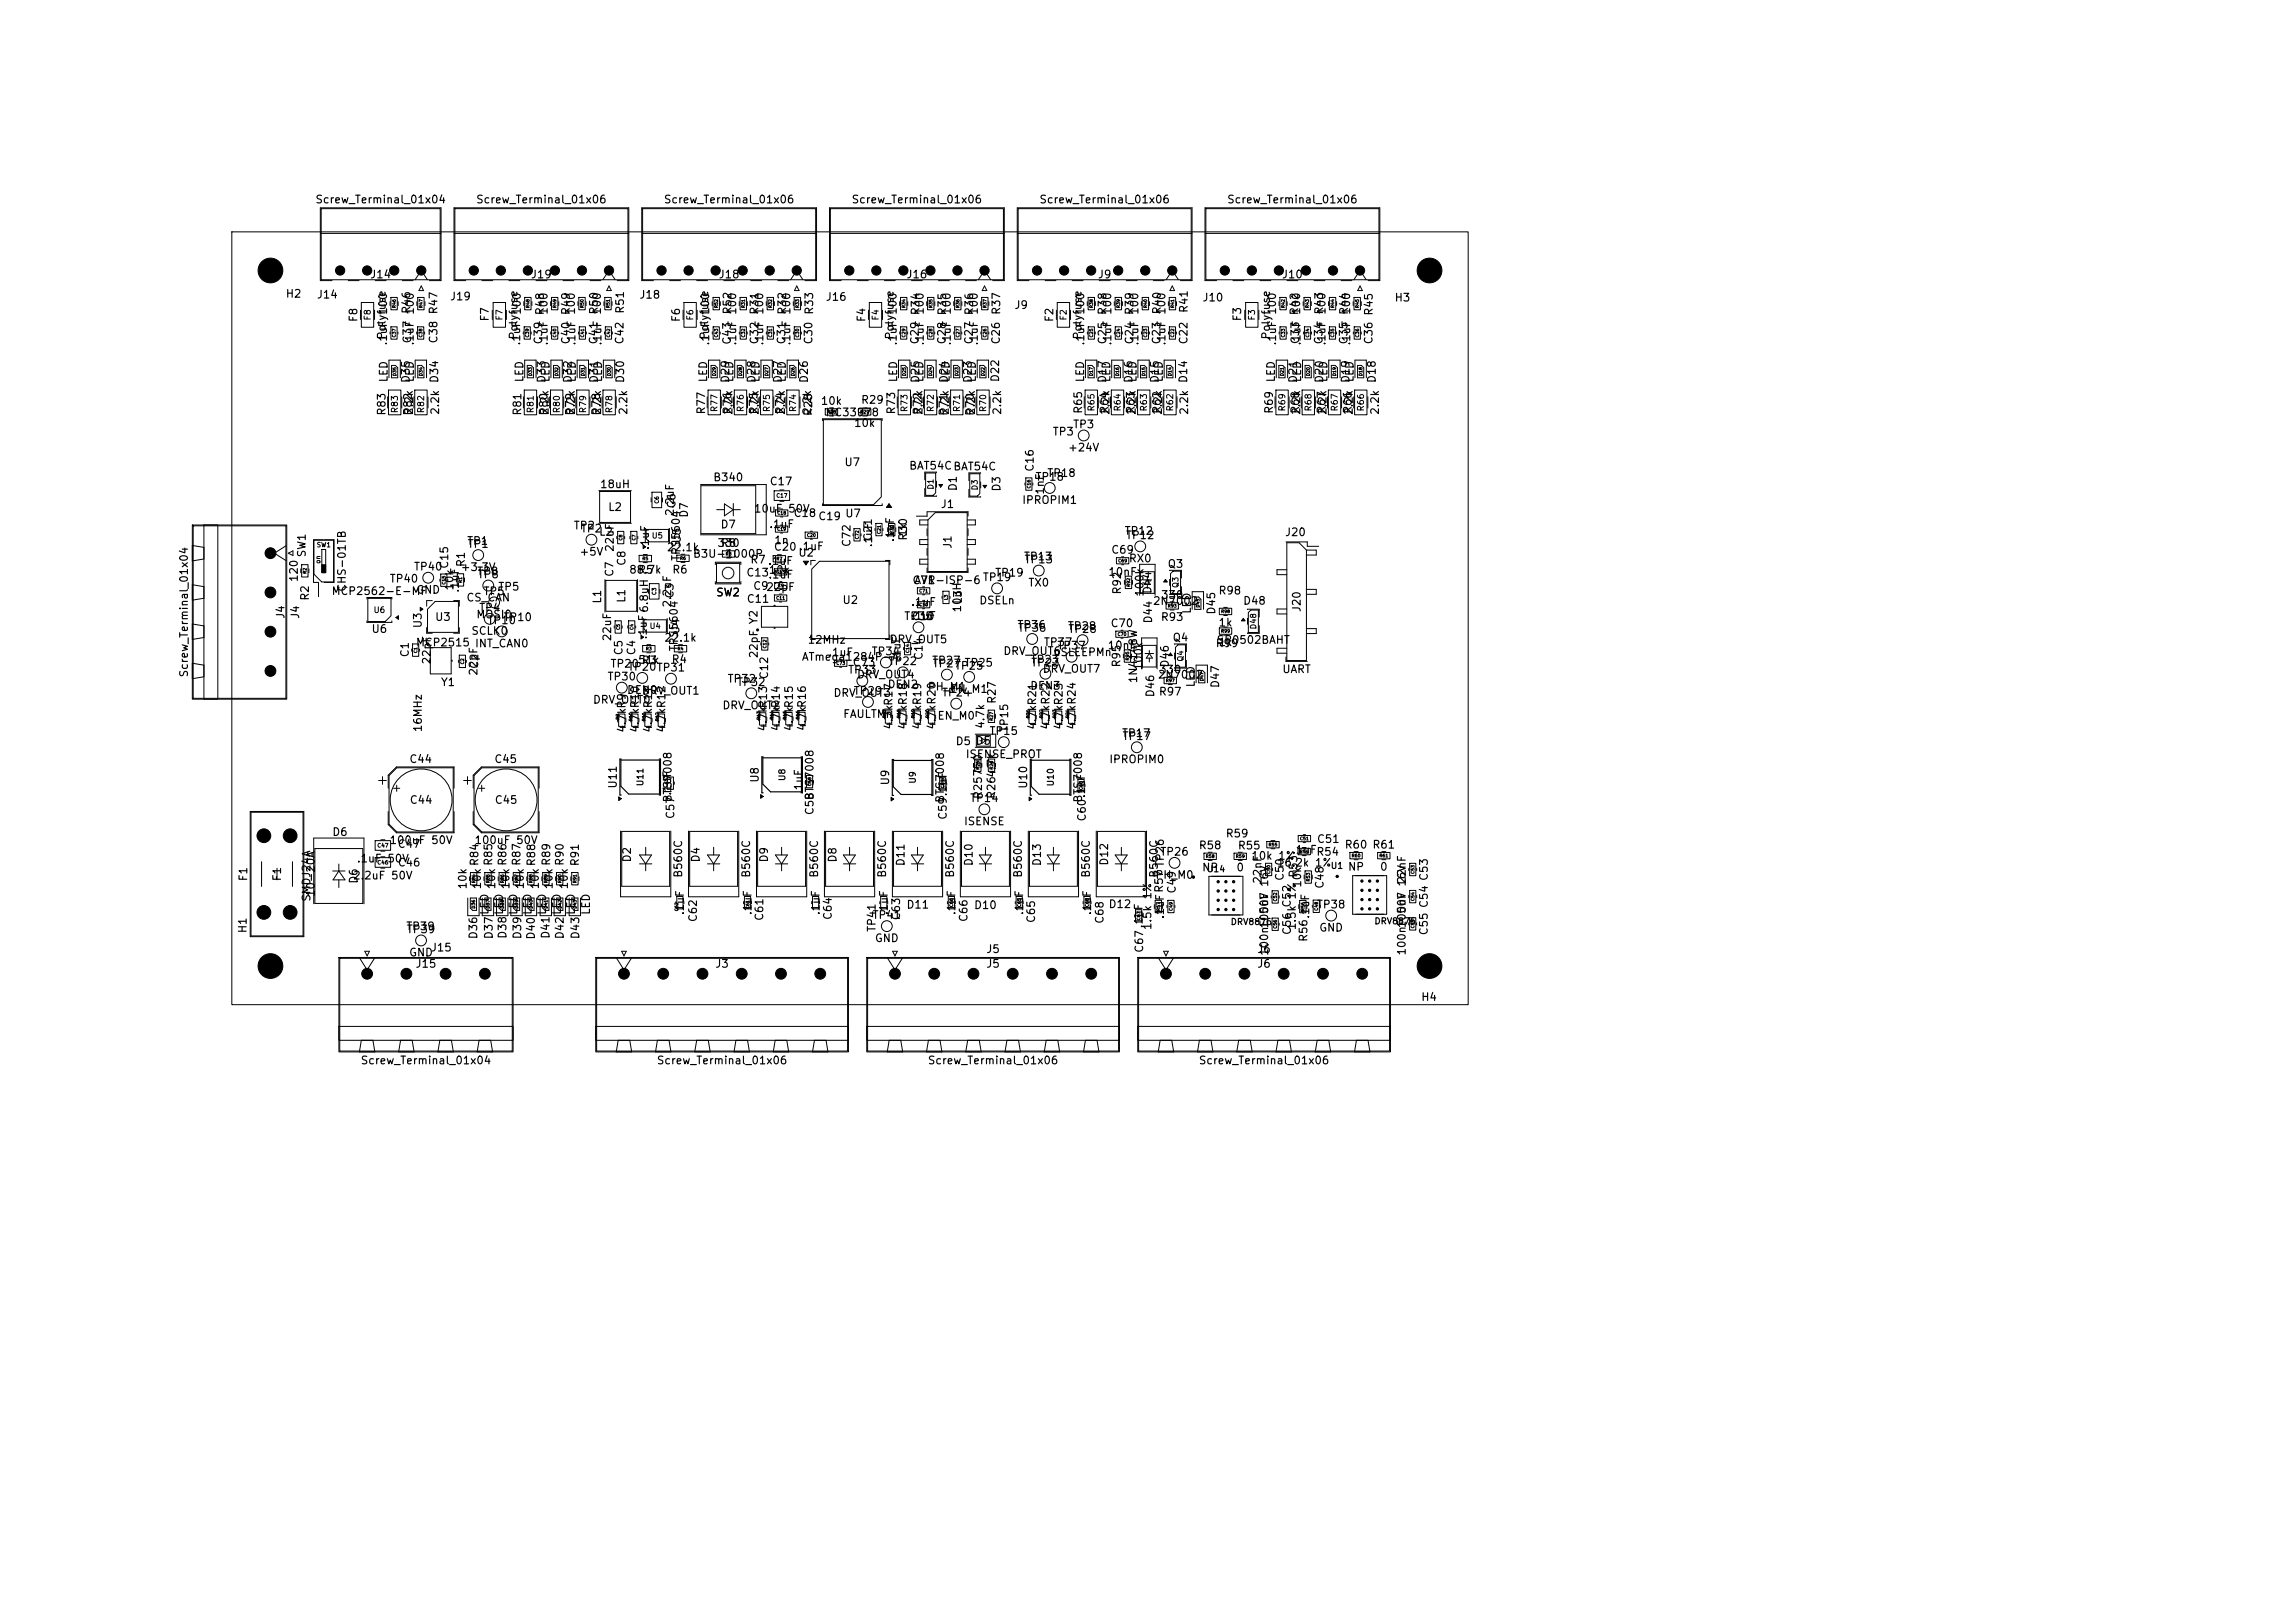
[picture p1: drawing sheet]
<svg xmlns="http://www.w3.org/2000/svg" width="297mm" height="210mm" viewBox="0 0 297 210" stroke-linecap="round" stroke-linejoin="round" font-family="sans-serif">
<defs><g id="words">
<g font-size="1">
<text x="40.7" y="26.6">Screw_Terminal_01x04</text>
<text x="61.5" y="26.6">Screw_Terminal_01x06</text>
<text x="85.8" y="26.6">Screw_Terminal_01x06</text>
<text x="110.1" y="26.6">Screw_Terminal_01x06</text>
<text x="134.4" y="26.6">Screw_Terminal_01x06</text>
<text x="158.7" y="26.6">Screw_Terminal_01x06</text>
<text x="36.9" y="38.8">H2</text>
<text x="40.9" y="38.9">J14</text>
<text x="46.5" y="41.7" transform="rotate(-90 46.5 41.7)">F8</text>
<text x="47.8" y="36.3">J14</text>
<text x="53.3" y="40.7" transform="rotate(-90 53.3 40.7)">R46</text>
<text x="58.2" y="39.1">J19</text>
<text x="63.5" y="41.7" transform="rotate(-90 63.5 41.7)">F7</text>
<text x="68.6" y="36.3">J19</text>
<text x="74" y="40.8" transform="rotate(-90 74 40.8)">R49</text>
<text x="77.6" y="40.8" transform="rotate(-90 77.6 40.8)">R50</text>
<text x="81" y="40.7" transform="rotate(-90 81 40.7)">R51</text>
<text x="82.7" y="38.9">J18</text>
<text x="88.2" y="41.7" transform="rotate(-90 88.2 41.7)">F6</text>
<text x="92.9" y="36.3">J18</text>
<text x="94.9" y="40.8" transform="rotate(-90 94.9 40.8)">R52</text>
<text x="98.4" y="40.8" transform="rotate(-90 98.4 40.8)">R31</text>
<text x="102" y="40.8" transform="rotate(-90 102 40.8)">R32</text>
<text x="105.5" y="40.8" transform="rotate(-90 105.5 40.8)">R33</text>
<text x="106.8" y="39.2">J16</text>
<text x="112.2" y="41.7" transform="rotate(-90 112.2 41.7)">F4</text>
<text x="117.2" y="36.3">J16</text>
<text x="129.7" y="40.8" transform="rotate(-90 129.7 40.8)">R37</text>
<text x="131.2" y="40.2">J9</text>
<text x="136.5" y="41.7" transform="rotate(-90 136.5 41.7)">F2</text>
<text x="142" y="36.3">J9</text>
<text x="143.4" y="40.8" transform="rotate(-90 143.4 40.8)">R38</text>
<text x="146.9" y="40.8" transform="rotate(-90 146.9 40.8)">R39</text>
<text x="150.5" y="40.8" transform="rotate(-90 150.5 40.8)">R40</text>
<text x="153.9" y="40.6" transform="rotate(-90 153.9 40.6)">R41</text>
<text x="155.5" y="39.2">J10</text>
<text x="160.9" y="41.6" transform="rotate(-90 160.9 41.6)">F3</text>
<text x="165.8" y="36.3">J10</text>
<text x="171.5" y="40.8" transform="rotate(-90 171.5 40.8)">R43</text>
<text x="174.7" y="40.8" transform="rotate(-90 174.7 40.8)">R44</text>
<text x="180.4" y="39.3">H3</text>
<text x="50.1" y="44" transform="rotate(-90 50.1 44)">Polyfuse</text>
<text x="50.3" y="44.8" transform="rotate(-90 50.3 44.8)">.1uF 100</text>
<text x="53.5" y="44.5" transform="rotate(-90 53.5 44.5)">C37</text>
<text x="53.8" y="44.8" transform="rotate(-90 53.8 44.8)">.1uF 100</text>
<text x="56.8" y="44.5" transform="rotate(-90 56.8 44.5)">C38 R47</text>
<text x="67.2" y="44" transform="rotate(-90 67.2 44)">Polyfuse</text>
<text x="67.6" y="44.8" transform="rotate(-90 67.6 44.8)">.1uF 100</text>
<text x="70.4" y="44.6" transform="rotate(-90 70.4 44.6)">C39 R48</text>
<text x="71.1" y="44.8" transform="rotate(-90 71.1 44.8)">.1uF 100</text>
<text x="74" y="44.6" transform="rotate(-90 74 44.6)">C40</text>
<text x="74.7" y="44.8" transform="rotate(-90 74.7 44.8)">.1uF 100</text>
<text x="77.6" y="44.6" transform="rotate(-90 77.6 44.6)">C41</text>
<text x="78.1" y="44.8" transform="rotate(-90 78.1 44.8)">.1uF 100</text>
<text x="80.9" y="44.6" transform="rotate(-90 80.9 44.6)">C42</text>
<text x="91.9" y="44" transform="rotate(-90 91.9 44)">Polyfuse</text>
<text x="92" y="44.8" transform="rotate(-90 92 44.8)">.1uF 100</text>
<text x="94.8" y="44.7" transform="rotate(-90 94.8 44.7)">C43</text>
<text x="95.5" y="44.8" transform="rotate(-90 95.5 44.8)">.1uF 100</text>
<text x="98.4" y="44.6" transform="rotate(-90 98.4 44.6)">C32</text>
<text x="99" y="44.8" transform="rotate(-90 99 44.8)">.1uF 100</text>
<text x="101.9" y="44.6" transform="rotate(-90 101.9 44.6)">C31</text>
<text x="102.5" y="44.8" transform="rotate(-90 102.5 44.8)">.1uF 100</text>
<text x="105.4" y="44.6" transform="rotate(-90 105.4 44.6)">C30</text>
<text x="115.9" y="44" transform="rotate(-90 115.9 44)">Polyfuse</text>
<text x="116.3" y="44.8" transform="rotate(-90 116.3 44.8)">.1uF 100</text>
<text x="119.1" y="44.6" transform="rotate(-90 119.1 44.6)">C29 R34</text>
<text x="119.8" y="44.8" transform="rotate(-90 119.8 44.8)">.1uF 100</text>
<text x="122.6" y="44.6" transform="rotate(-90 122.6 44.6)">C28 R35</text>
<text x="123.3" y="44.8" transform="rotate(-90 123.3 44.8)">.1uF 100</text>
<text x="126.1" y="44.6" transform="rotate(-90 126.1 44.6)">C27 R36</text>
<text x="126.8" y="44.8" transform="rotate(-90 126.8 44.8)">.1uF 100</text>
<text x="129.6" y="44.6" transform="rotate(-90 129.6 44.6)">C26</text>
<text x="140.2" y="44" transform="rotate(-90 140.2 44)">Polyfuse</text>
<text x="140.6" y="44.8" transform="rotate(-90 140.6 44.8)">.1uF 100</text>
<text x="143.4" y="44.6" transform="rotate(-90 143.4 44.6)">C25</text>
<text x="144.1" y="44.8" transform="rotate(-90 144.1 44.8)">.1uF 100</text>
<text x="146.9" y="44.6" transform="rotate(-90 146.9 44.6)">C24</text>
<text x="147.6" y="44.8" transform="rotate(-90 147.6 44.8)">.1uF 100</text>
<text x="150.4" y="44.6" transform="rotate(-90 150.4 44.6)">C23</text>
<text x="151.1" y="44.8" transform="rotate(-90 151.1 44.8)">.1uF 100</text>
<text x="153.9" y="44.6" transform="rotate(-90 153.9 44.6)">C22</text>
<text x="164.6" y="44" transform="rotate(-90 164.6 44)">Polyfuse</text>
<text x="165.4" y="44.8" transform="rotate(-90 165.4 44.8)">.1uF 100</text>
<text x="168.4" y="44.6" transform="rotate(-90 168.4 44.6)">C33 R42</text>
<text x="168.5" y="44.8" transform="rotate(-90 168.5 44.8)">.1uF 100</text>
<text x="171.4" y="44.6" transform="rotate(-90 171.4 44.6)">C34</text>
<text x="171.8" y="44.8" transform="rotate(-90 171.8 44.8)">.1uF 100</text>
<text x="174.6" y="44.6" transform="rotate(-90 174.6 44.6)">C35</text>
<text x="175" y="44.8" transform="rotate(-90 175 44.8)">.1uF 100</text>
<text x="177.9" y="44.6" transform="rotate(-90 177.9 44.6)">C36 R45</text>
<text x="50.1" y="53.8" transform="rotate(-90 50.1 53.8)">R83</text>
<text x="50.4" y="49.5" transform="rotate(-90 50.4 49.5)">LED</text>
<text x="53.3" y="49.6" transform="rotate(-90 53.3 49.6)">D35</text>
<text x="53.5" y="53.8" transform="rotate(-90 53.5 53.8)">R82</text>
<text x="53.7" y="53.8" transform="rotate(-90 53.7 53.8)">2.2k</text>
<text x="53.8" y="49.5" transform="rotate(-90 53.8 49.5)">LED</text>
<text x="57" y="49.6" transform="rotate(-90 57 49.6)">D34</text>
<text x="57.1" y="53.8" transform="rotate(-90 57.1 53.8)">2.2k</text>
<text x="67.7" y="53.8" transform="rotate(-90 67.7 53.8)">R81</text>
<text x="68" y="49.5" transform="rotate(-90 68 49.5)">LED</text>
<text x="70.8" y="49.6" transform="rotate(-90 70.8 49.6)">D33</text>
<text x="71.1" y="53.8" transform="rotate(-90 71.1 53.8)">R80</text>
<text x="71.2" y="53.8" transform="rotate(-90 71.2 53.8)">2.2k</text>
<text x="71.4" y="49.5" transform="rotate(-90 71.4 49.5)">LED</text>
<text x="74.2" y="49.6" transform="rotate(-90 74.2 49.6)">D32</text>
<text x="74.5" y="53.8" transform="rotate(-90 74.5 53.8)">R79</text>
<text x="74.6" y="53.8" transform="rotate(-90 74.6 53.8)">2.2k</text>
<text x="74.8" y="49.5" transform="rotate(-90 74.8 49.5)">LED</text>
<text x="77.6" y="49.6" transform="rotate(-90 77.6 49.6)">D31</text>
<text x="77.9" y="53.8" transform="rotate(-90 77.9 53.8)">R78</text>
<text x="78" y="53.8" transform="rotate(-90 78 53.8)">2.2k</text>
<text x="78.1" y="49.5" transform="rotate(-90 78.1 49.5)">LED</text>
<text x="81" y="49.6" transform="rotate(-90 81 49.6)">D30</text>
<text x="81.4" y="53.8" transform="rotate(-90 81.4 53.8)">2.2k</text>
<text x="91.5" y="53.7" transform="rotate(-90 91.5 53.7)">R77</text>
<text x="91.7" y="49.5" transform="rotate(-90 91.7 49.5)">LED</text>
<text x="94.6" y="49.6" transform="rotate(-90 94.6 49.6)">D29</text>
<text x="94.9" y="53.7" transform="rotate(-90 94.9 53.7)">R76</text>
<text x="95" y="53.8" transform="rotate(-90 95 53.8)">2.2k</text>
<text x="95.1" y="49.5" transform="rotate(-90 95.1 49.5)">LED</text>
<text x="98" y="49.6" transform="rotate(-90 98 49.6)">D28</text>
<text x="98.3" y="53.7" transform="rotate(-90 98.3 53.7)">R75</text>
<text x="98.4" y="53.8" transform="rotate(-90 98.4 53.8)">2.2k</text>
<text x="98.5" y="49.5" transform="rotate(-90 98.5 49.5)">LED</text>
<text x="101.4" y="49.6" transform="rotate(-90 101.4 49.6)">D27</text>
<text x="101.7" y="53.7" transform="rotate(-90 101.7 53.7)">R74</text>
<text x="101.8" y="53.8" transform="rotate(-90 101.8 53.8)">2.2k</text>
<text x="101.9" y="49.5" transform="rotate(-90 101.9 49.5)">LED</text>
<text x="104.8" y="49.6" transform="rotate(-90 104.8 49.6)">D26</text>
<text x="105.2" y="53.8" transform="rotate(-90 105.2 53.8)">2.2k</text>
<text x="105.3" y="53.9" transform="rotate(-90 105.3 53.9)">R28</text>
<text x="106.1" y="52.6">10k</text>
<text x="111.4" y="52.5">R29</text>
<text x="116.1" y="53.7" transform="rotate(-90 116.1 53.7)">R73</text>
<text x="116.3" y="49.5" transform="rotate(-90 116.3 49.5)">LED</text>
<text x="119.2" y="49.6" transform="rotate(-90 119.2 49.6)">D25</text>
<text x="119.5" y="53.8" transform="rotate(-90 119.5 53.8)">R72</text>
<text x="119.6" y="53.8" transform="rotate(-90 119.6 53.8)">2.2k</text>
<text x="119.7" y="49.5" transform="rotate(-90 119.7 49.5)">LED</text>
<text x="122.8" y="53.9" transform="rotate(-90 122.8 53.9)">R71</text>
<text x="122.9" y="49.6" transform="rotate(-90 122.9 49.6)">D24</text>
<text x="123" y="53.8" transform="rotate(-90 123 53.8)">2.2k</text>
<text x="123.1" y="49.5" transform="rotate(-90 123.1 49.5)">LED</text>
<text x="126" y="49.6" transform="rotate(-90 126 49.6)">D23</text>
<text x="126.3" y="53.9" transform="rotate(-90 126.3 53.9)">R70</text>
<text x="126.4" y="53.8" transform="rotate(-90 126.4 53.8)">2.2k</text>
<text x="126.5" y="49.5" transform="rotate(-90 126.5 49.5)">LED</text>
<text x="129.5" y="49.5" transform="rotate(-90 129.5 49.5)">D22</text>
<text x="129.8" y="53.8" transform="rotate(-90 129.8 53.8)">2.2k</text>
<text x="140.3" y="53.6" transform="rotate(-90 140.3 53.6)">R65</text>
<text x="140.5" y="49.5" transform="rotate(-90 140.5 49.5)">LED</text>
<text x="143.4" y="49.6" transform="rotate(-90 143.4 49.6)">D17</text>
<text x="143.7" y="53.6" transform="rotate(-90 143.7 53.6)">R64</text>
<text x="143.8" y="53.8" transform="rotate(-90 143.8 53.8)">2.2k</text>
<text x="143.9" y="49.5" transform="rotate(-90 143.9 49.5)">LED</text>
<text x="146.8" y="49.6" transform="rotate(-90 146.8 49.6)">D16</text>
<text x="147.1" y="53.6" transform="rotate(-90 147.1 53.6)">R63</text>
<text x="147.2" y="53.8" transform="rotate(-90 147.2 53.8)">2.2k</text>
<text x="147.3" y="49.5" transform="rotate(-90 147.3 49.5)">LED</text>
<text x="150.2" y="49.6" transform="rotate(-90 150.2 49.6)">D15</text>
<text x="150.5" y="53.6" transform="rotate(-90 150.5 53.6)">R62</text>
<text x="150.6" y="53.8" transform="rotate(-90 150.6 53.8)">2.2k</text>
<text x="150.7" y="49.5" transform="rotate(-90 150.7 49.5)">LED</text>
<text x="153.9" y="49.6" transform="rotate(-90 153.9 49.6)">D14</text>
<text x="154" y="53.8" transform="rotate(-90 154 53.8)">2.2k</text>
<text x="165" y="53.6" transform="rotate(-90 165 53.6)">R69</text>
<text x="165.2" y="49.5" transform="rotate(-90 165.2 49.5)">LED</text>
<text x="168.1" y="49.6" transform="rotate(-90 168.1 49.6)">D21</text>
<text x="168.4" y="53.6" transform="rotate(-90 168.4 53.6)">R68</text>
<text x="168.5" y="53.8" transform="rotate(-90 168.5 53.8)">2.2k</text>
<text x="168.6" y="49.5" transform="rotate(-90 168.6 49.5)">LED</text>
<text x="171.5" y="49.6" transform="rotate(-90 171.5 49.6)">D20</text>
<text x="171.8" y="53.6" transform="rotate(-90 171.8 53.6)">R67</text>
<text x="171.9" y="53.8" transform="rotate(-90 171.9 53.8)">2.2k</text>
<text x="172" y="49.5" transform="rotate(-90 172 49.5)">LED</text>
<text x="174.9" y="49.6" transform="rotate(-90 174.9 49.6)">D19</text>
<text x="175.2" y="53.6" transform="rotate(-90 175.2 53.6)">R66</text>
<text x="175.3" y="53.8" transform="rotate(-90 175.3 53.8)">2.2k</text>
<text x="175.4" y="49.5" transform="rotate(-90 175.4 49.5)">LED</text>
<text x="178.3" y="49.6" transform="rotate(-90 178.3 49.6)">D18</text>
<text x="178.7" y="53.8" transform="rotate(-90 178.7 53.8)">2.2k</text>
<text x="106.7" y="54.1">MC33978</text>
<text x="110.4" y="55.5">10k</text>
<text x="136.1" y="56.6">TP3</text>
<text x="138.1" y="58.7">+24V</text>
<text x="138.8" y="55.7">TP3</text>
<text x="77.6" y="63.4">18uH</text>
<text x="87.7" y="65.9" transform="rotate(-90 87.7 65.9)">C6</text>
<text x="92.2" y="62.5">B340</text>
<text x="99.5" y="63">C17</text>
<text x="109.2" y="60.6">U7</text>
<text x="117.6" y="61">BAT54CBAT54C</text>
<text x="121.7" y="66">J1</text>
<text x="124.1" y="63.6" transform="rotate(-90 124.1 63.6)">D1</text>
<text x="129.7" y="63.7" transform="rotate(-90 129.7 63.7)">D3</text>
<text x="132.2" y="65.4">IPROPIM1</text>
<text x="133.9" y="62.4">TP18</text>
<text x="134" y="61.1" transform="rotate(-90 134 61.1)">C16</text>
<text x="135.3" y="64.1" transform="rotate(-90 135.3 64.1)">1nF</text>
<text x="135.4" y="62">TP18</text>
<text x="60.4" y="70.7">TP1</text>
<text x="74.2" y="68.7">TP2</text>
<text x="75.1" y="69.1">TP2</text>
<text x="77.4" y="69.6">L2</text>
<text x="78.6" y="66.4">L2</text>
<text x="79.7" y="71.5" transform="rotate(-90 79.7 71.5)">22uF</text>
<text x="84.2" y="71.3" transform="rotate(-90 84.2 71.3)">.1uF</text>
<text x="86.2" y="71.6">22.1k</text>
<text x="87.4" y="66.9" transform="rotate(-90 87.4 66.9)">2.2uF</text>
<text x="88.3" y="70.4" transform="rotate(-90 88.3 70.4)">U5</text>
<text x="89.3" y="67.1" transform="rotate(-90 89.3 67.1)">D7</text>
<text x="92.8" y="71">330</text>
<text x="93.2" y="68.6">D7</text>
<text x="93.2" y="71">R8</text>
<text x="97.5" y="66.6">10uF 50V</text>
<text x="99.5" y="68.6">.1uF</text>
<text x="100.1" y="71.5">C20.1uF</text>
<text x="100.1" y="70.6">1n</text>
<text x="102.6" y="67.1">C18</text>
<text x="105.8" y="67.6">C19</text>
<text x="109.3" y="67.2">U7</text>
<text x="110.3" y="70.9" transform="rotate(-90 110.3 70.9)">C72</text>
<text x="113.1" y="70.1" transform="rotate(-90 113.1 70.1)">C21</text>
<text x="113.1" y="70.9" transform="rotate(-90 113.1 70.9)">.1uF</text>
<text x="115.9" y="70.2" transform="rotate(-90 115.9 70.2)">.1uF</text>
<text x="117.6" y="69.5" transform="rotate(-90 117.6 69.5)">1k</text>
<text x="117.6" y="70" transform="rotate(-90 117.6 70)">R30</text>
<text x="123.4" y="71.1" transform="rotate(-90 123.4 71.1)">J1</text>
<text x="143.7" y="71.9">C69</text>
<text x="145.5" y="69.4">TP12</text>
<text x="145.6" y="70">TP12</text>
<text x="166.2" y="69.6">J20</text>
<text x="38.8" y="75.4" transform="rotate(-90 38.8 75.4)">120</text>
<text x="39.8" y="72.2" transform="rotate(-90 39.8 72.2)">SW1</text>
<text x="40.2" y="77.8" transform="rotate(-90 40.2 77.8)">R2</text>
<text x="42.8" y="77.2">MCP2562-E-MF</text>
<text x="45" y="76.7" transform="rotate(-90 45 76.7)">CHS-01TB</text>
<text x="50.3" y="75.6">TP40</text>
<text x="53.5" y="74.1">TP40</text>
<text x="53.8" y="77.1">GND</text>
<text x="58.2" y="73.7" transform="rotate(-90 58.2 73.7)">C15</text>
<text x="58.9" y="76.5" transform="rotate(-90 58.9 76.5)">10k</text>
<text x="59.5" y="74.1">+3.3V</text>
<text x="59.6" y="76.8" transform="rotate(-90 59.6 76.8)">.1uF</text>
<text x="60.4" y="73.5" transform="rotate(-90 60.4 73.5)">R1</text>
<text x="61.7" y="74.7">TP8</text>
<text x="62.5" y="77.3">TP5</text>
<text x="64.4" y="76.7">TP5</text>
<text x="74.9" y="72.1">+5V</text>
<text x="79.6" y="74.7" transform="rotate(-90 79.6 74.7)">C7</text>
<text x="81.2" y="73.3" transform="rotate(-90 81.2 73.3)">C8</text>
<text x="81.3" y="74.5">88.7k</text>
<text x="82.5" y="74.5">R5</text>
<text x="86.9" y="74.5">R6</text>
<text x="87.4" y="77.5" transform="rotate(-90 87.4 77.5)">C3</text>
<text x="88.2" y="72.7" transform="rotate(-90 88.2 72.7)">TPS5604</text>
<text x="89.6" y="72.4">B3U-1000P</text>
<text x="92.6" y="77.4">SW2</text>
<text x="96.5" y="74.8">C13</text>
<text x="97" y="73.2">R7.1uF</text>
<text x="97.4" y="76.6">C922pF</text>
<text x="99.3" y="75.1">.1uF</text>
<text x="99.4" y="74.5">10k</text>
<text x="103.2" y="72.3">U2</text>
<text x="118" y="75.8">C71</text>
<text x="118.2" y="75.8">AVR-ISP-6</text>
<text x="127.1" y="75.4">TP19</text>
<text x="128.7" y="74.8">TP19</text>
<text x="132.4" y="72.7">TP13</text>
<text x="133" y="76.1">TX0</text>
<text x="143.3" y="74.7">10nF</text>
<text x="145.3" y="77" transform="rotate(-90 145.3 77)">R92</text>
<text x="146" y="73">RX0</text>
<text x="148.2" y="77.3" transform="rotate(-90 148.2 77.3)">100k</text>
<text x="149.2" y="76.9" transform="rotate(-90 149.2 76.9)">D44</text>
<text x="150.2" y="77.7">330</text>
<text x="151" y="73.7">Q3</text>
<text x="157.6" y="77.2">R98</text>
<text x="37.1" y="80.2" transform="rotate(-90 37.1 80.2)">J4</text>
<text x="39" y="80.2" transform="rotate(-90 39 80.2)">J4</text>
<text x="48" y="82.1">U6</text>
<text x="53.7" y="83.9">MCP2515 INT_CAN0</text>
<text x="54.8" y="81.4" transform="rotate(-90 54.8 81.4)">U3</text>
<text x="56.2" y="80.6">U3</text>
<text x="60.3" y="78.1">CS_CAN</text>
<text x="60.9" y="82.4">SCLK0</text>
<text x="61.6" y="80.3">MOSI0</text>
<text x="61.9" y="79.4">TP4</text>
<text x="63" y="81">TP10</text>
<text x="65.1" y="80.6">TP10</text>
<text x="78" y="78.2" transform="rotate(-90 78 78.2)">L1</text>
<text x="79.3" y="83.1" transform="rotate(-90 79.3 83.1)">22uF</text>
<text x="81.2" y="78.1" transform="rotate(-90 81.2 78.1)">L1</text>
<text x="83.9" y="82.8" transform="rotate(-90 83.9 82.8)">.1uF6.8uH</text>
<text x="85.9" y="83.3">22.1k</text>
<text x="87.1" y="78.7" transform="rotate(-90 87.1 78.7)">2.2uF</text>
<text x="88.2" y="82.1" transform="rotate(-90 88.2 82.1)">U4</text>
<text x="96.6" y="78.2">C11</text>
<text x="104.4" y="83.5">12MHz</text>
<text x="108.9" y="78.4">U2</text>
<text x="115.1" y="83.5">DRV_OUT5</text>
<text x="116.9" y="80.5">TP35</text>
<text x="117.8" y="80.4">.1uF</text>
<text x="117.8" y="78.6">.1uF</text>
<text x="117.9" y="80.5">C10</text>
<text x="124.6" y="79.3" transform="rotate(-90 124.6 79.3)">10uH</text>
<text x="124.7" y="78.2" transform="rotate(-90 124.7 78.2)">L3</text>
<text x="126.7" y="78.4">DSELn</text>
<text x="131.6" y="81.6">TP36</text>
<text x="135" y="83.8">TP37</text>
<text x="138.1" y="81.8">TP28</text>
<text x="143.6" y="81.4">C70</text>
<text x="149.1" y="78.5">2N7002</text>
<text x="149.3" y="80.7" transform="rotate(-90 149.3 80.7)">D44</text>
<text x="150.1" y="80.6">R93</text>
<text x="151.7" y="83.2">Q4</text>
<text x="154.3" y="79.5" transform="rotate(-90 154.3 79.5)">LED</text>
<text x="157.2" y="84">R99</text>
<text x="157.4" y="83.5">SP0502BAHT</text>
<text x="157.5" y="79.6" transform="rotate(-90 157.5 79.6)">D45</text>
<text x="157.6" y="81.3">1k</text>
<text x="157.6" y="83.8">1k</text>
<text x="160.8" y="78.5">D48</text>
<text x="168.6" y="79.3" transform="rotate(-90 168.6 79.3)">J20</text>
<text x="24.6" y="87.7" transform="rotate(-90 24.6 87.7)">Screw_Terminal_01x04</text>
<text x="53.1" y="85.1" transform="rotate(-90 53.1 85.1)">C1</text>
<text x="56" y="86.1" transform="rotate(-90 56 86.1)">22pF</text>
<text x="57" y="89">Y1</text>
<text x="62" y="87.5" transform="rotate(-90 62 87.5)">22pF</text>
<text x="62.1" y="86.6" transform="rotate(-90 62.1 86.6)">C2</text>
<text x="78.5" y="88.3">TP30</text>
<text x="78.9" y="86.6">TP20</text>
<text x="80.8" y="84.9" transform="rotate(-90 80.8 84.9)">C5</text>
<text x="81.2" y="87">TP20TP31</text>
<text x="82.5" y="84.9" transform="rotate(-90 82.5 84.9)">C4</text>
<text x="82.5" y="86.1">51k</text>
<text x="83" y="86.2">R3</text>
<text x="86.8" y="86.1">R4</text>
<text x="87.9" y="84.4" transform="rotate(-90 87.9 84.4)">TPS5604</text>
<text x="94.1" y="88.6">TP32</text>
<text x="95.3" y="89">TP32</text>
<text x="98.3" y="85.3" transform="rotate(-90 98.3 85.3)">22pF Y2</text>
<text x="103.7" y="85.7">ATmega1284P-A</text>
<text x="107.1" y="85.2">.1uF</text>
<text x="109.7" y="87.4">TP33</text>
<text x="110.3" y="86.5">C73</text>
<text x="110.8" y="88">DRV_OUT4</text>
<text x="112.7" y="85">TP34</text>
<text x="114.8" y="89.3">DEN2</text>
<text x="114.9" y="86.3">TP22</text>
<text x="116.8" y="85.6" transform="rotate(-90 116.8 85.6)">.1uF</text>
<text x="119.6" y="85.5" transform="rotate(-90 119.6 85.5)">C14</text>
<text x="120" y="89.6">PH_M1</text>
<text x="120.5" y="86.2">TP27</text>
<text x="120.6" y="86.6">TP27 TP25</text>
<text x="122.9" y="89.9">EN_M1</text>
<text x="123.5" y="86.9">TP25</text>
<text x="129.8" y="85">DRV_OUT6</text>
<text x="133.2" y="89.5">DEN3</text>
<text x="133.3" y="86.1">TP23</text>
<text x="134.9" y="87.3">DRV_OUT7</text>
<text x="136.2" y="85.1">nSLEEPMn</text>
<text x="136.7" y="84.3">TP37</text>
<text x="143.3" y="84.3">10nF</text>
<text x="145.2" y="86.4" transform="rotate(-90 145.2 86.4)">R95</text>
<text x="147.4" y="88.5" transform="rotate(-90 147.4 88.5)">1N4148W</text>
<text x="148.1" y="86.8" transform="rotate(-90 148.1 86.8)">100k</text>
<text x="149.8" y="88">2N7002</text>
<text x="149.9" y="87.4">330</text>
<text x="151.5" y="86.5" transform="rotate(-90 151.5 86.5)">D46</text>
<text x="154.9" y="89" transform="rotate(-90 154.9 89)">LED</text>
<text x="158" y="89.1" transform="rotate(-90 158 89.1)">D47</text>
<text x="165.9" y="87.3">UART</text>
<text x="54.8" y="94.8" transform="rotate(-90 54.8 94.8)">16MHz</text>
<text x="76.7" y="91.3">DRV_OUT0</text>
<text x="81.1" y="90">DEN0</text>
<text x="81.2" y="94.9" transform="rotate(-90 81.2 94.9)">4.7kR9</text>
<text x="82.9" y="94.9" transform="rotate(-90 82.9 94.9)">4.7kR10</text>
<text x="83" y="90.1">DRV_OUT1</text>
<text x="84.6" y="94.9" transform="rotate(-90 84.6 94.9)">4.7kR11</text>
<text x="86.3" y="94.9" transform="rotate(-90 86.3 94.9)">4.7kR12</text>
<text x="93.4" y="92">DRV_OUT2</text>
<text x="99.5" y="94.7" transform="rotate(-90 99.5 94.7)">4.7kR13 C12</text>
<text x="101.2" y="94.7" transform="rotate(-90 101.2 94.7)">4.7kR14</text>
<text x="102.9" y="94.7" transform="rotate(-90 102.9 94.7)">4.7kR15</text>
<text x="104.5" y="94.7" transform="rotate(-90 104.5 94.7)">4.7kR16</text>
<text x="107.8" y="90.4">DRV_OUT3</text>
<text x="109" y="93.1">FAULTMn</text>
<text x="110.4" y="90.1">TP29</text>
<text x="115.7" y="94.5" transform="rotate(-90 115.7 94.5)">4.7kR17</text>
<text x="117.6" y="94.5" transform="rotate(-90 117.6 94.5)">4.7kR18</text>
<text x="119.5" y="94.5" transform="rotate(-90 119.5 94.5)">4.7kR19</text>
<text x="121.2" y="93.4">EN_M0</text>
<text x="121.3" y="94.5" transform="rotate(-90 121.3 94.5)">4.7kR20</text>
<text x="121.8" y="90.4">TP24</text>
<text x="127.6" y="94.4" transform="rotate(-90 127.6 94.4)">4.7k</text>
<text x="128" y="95.3">TP15</text>
<text x="129.1" y="91.2" transform="rotate(-90 129.1 91.2)">R27</text>
<text x="130.7" y="94.8" transform="rotate(-90 130.7 94.8)">TP15</text>
<text x="134.3" y="94.5" transform="rotate(-90 134.3 94.5)">4.7kR21</text>
<text x="136" y="94.5" transform="rotate(-90 136 94.5)">4.7kR22</text>
<text x="137.8" y="94.5" transform="rotate(-90 137.8 94.5)">4.7kR23</text>
<text x="139.4" y="94.5" transform="rotate(-90 139.4 94.5)">4.7kR24</text>
<text x="145.1" y="95.6">TP17</text>
<text x="149.6" y="90.3" transform="rotate(-90 149.6 90.3)">D46</text>
<text x="149.9" y="90.2">R97</text>
<text x="52.9" y="99">C44</text>
<text x="63.9" y="99">C45</text>
<text x="98.4" y="101.4" transform="rotate(-90 98.4 101.4)">U8</text>
<text x="115.3" y="101.7" transform="rotate(-90 115.3 101.7)">U9</text>
<text x="123.6" y="96.7">D5 D5</text>
<text x="124.9" y="98.3">ISENSE_PROT</text>
<text x="143.5" y="99">IPROPIM0</text>
<text x="52.9" y="104.3">C44</text>
<text x="63.9" y="104.3">C45</text>
<text x="80.1" y="102.1" transform="rotate(-90 80.1 102.1)">U11</text>
<text x="87.1" y="103" transform="rotate(-90 87.1 103)">.1uF</text>
<text x="87.2" y="103.9" transform="rotate(-90 87.2 103.9)">BTS7008</text>
<text x="87.5" y="106.1" transform="rotate(-90 87.5 106.1)">C57</text>
<text x="104.1" y="102.8" transform="rotate(-90 104.1 102.8)">.1uF</text>
<text x="105.5" y="105.6" transform="rotate(-90 105.5 105.6)">C58</text>
<text x="105.5" y="103.6" transform="rotate(-90 105.5 103.6)">BTS7008</text>
<text x="122.4" y="104" transform="rotate(-90 122.4 104)">BTS7008</text>
<text x="122.8" y="106.2" transform="rotate(-90 122.8 106.2)">C59.1uF</text>
<text x="124.7" y="107">ISENSE</text>
<text x="125.5" y="104">TP14</text>
<text x="127.3" y="103.5" transform="rotate(-90 127.3 103.5)">R25750</text>
<text x="129" y="103.5" transform="rotate(-90 129 103.5)">R264.7k</text>
<text x="133.2" y="102.1" transform="rotate(-90 133.2 102.1)">U10</text>
<text x="140.3" y="103.9" transform="rotate(-90 140.3 103.9)">BTS7008</text>
<text x="140.8" y="106.4" transform="rotate(-90 140.8 106.4)">C60.1uF</text>
<text x="42.9" y="108.4">D6</text>
<text x="46.1" y="111.8">.1uF 50V</text>
<text x="50.3" y="109.5">100uF 50V</text>
<text x="51.4" y="110">C47</text>
<text x="51.4" y="112.4">C46</text>
<text x="61.3" y="109.5">100uF 50V</text>
<text x="62.2" y="112.1" transform="rotate(-90 62.2 112.1)">R84</text>
<text x="64" y="112.1" transform="rotate(-90 64 112.1)">R85</text>
<text x="65.8" y="112.1" transform="rotate(-90 65.8 112.1)">R86</text>
<text x="67.6" y="112.1" transform="rotate(-90 67.6 112.1)">R87</text>
<text x="69.5" y="112.2" transform="rotate(-90 69.5 112.2)">R88</text>
<text x="71.5" y="112.1" transform="rotate(-90 71.5 112.1)">R89</text>
<text x="73.2" y="112.1" transform="rotate(-90 73.2 112.1)">R90</text>
<text x="75.2" y="112.2" transform="rotate(-90 75.2 112.2)">R91</text>
<text x="81.9" y="111.7" transform="rotate(-90 81.9 111.7)">D2</text>
<text x="88.5" y="113.7" transform="rotate(-90 88.5 113.7)">B560C</text>
<text x="90.8" y="111.7" transform="rotate(-90 90.8 111.7)">D4</text>
<text x="97.3" y="113.7" transform="rotate(-90 97.3 113.7)">B560C</text>
<text x="99.6" y="111.7" transform="rotate(-90 99.6 111.7)">D9</text>
<text x="106.1" y="113.7" transform="rotate(-90 106.1 113.7)">B560C</text>
<text x="108.5" y="111.7" transform="rotate(-90 108.5 111.7)">D8</text>
<text x="114.9" y="113.7" transform="rotate(-90 114.9 113.7)">B560C</text>
<text x="117.3" y="112.2" transform="rotate(-90 117.3 112.2)">D11</text>
<text x="123.7" y="113.7" transform="rotate(-90 123.7 113.7)">B560C</text>
<text x="126.1" y="112.1" transform="rotate(-90 126.1 112.1)">D10</text>
<text x="132.5" y="113.7" transform="rotate(-90 132.5 113.7)">B560C</text>
<text x="134.9" y="112.1" transform="rotate(-90 134.9 112.1)">D13</text>
<text x="141.3" y="113.7" transform="rotate(-90 141.3 113.7)">B560C</text>
<text x="143.6" y="112.1" transform="rotate(-90 143.6 112.1)">D12</text>
<text x="149.4" y="114">PH_M0</text>
<text x="150.1" y="111">TP26</text>
<text x="150.1" y="113.7" transform="rotate(-90 150.1 113.7)">B560C</text>
<text x="155.1" y="110.1">R58</text>
<text x="155.5" y="113">NP</text>
<text x="158.5" y="108.6">R59</text>
<text x="159.9" y="113">0</text>
<text x="160.1" y="110.2">R55</text>
<text x="161.9" y="111.5">10k 1%</text>
<text x="165.2" y="112.4">16.2k 1%</text>
<text x="167.1" y="110.7">.1uF</text>
<text x="170.3" y="111">R54</text>
<text x="170.4" y="109.3">C51</text>
<text x="173.9" y="110">R60 R61</text>
<text x="174.4" y="112.9">NP</text>
<text x="178.5" y="112.9">0</text>
<text x="32.2" y="114.1" transform="rotate(-90 32.2 114.1)">F1</text>
<text x="36.6" y="114.1" transform="rotate(-90 36.6 114.1)">F1</text>
<text x="40.4" y="116.8" transform="rotate(-90 40.4 116.8)">SMDJ24A</text>
<text x="41" y="116.2" transform="rotate(-90 41 116.2)">10-20A</text>
<text x="45.6" y="114">2.2uF 50V</text>
<text x="46.5" y="114.4" transform="rotate(-90 46.5 114.4)">D6</text>
<text x="60.6" y="115.2" transform="rotate(-90 60.6 115.2)">10k</text>
<text x="62.5" y="115.2" transform="rotate(-90 62.5 115.2)">10k</text>
<text x="63.5" y="118.5" transform="rotate(-90 63.5 118.5)">LED</text>
<text x="64.3" y="115.2" transform="rotate(-90 64.3 115.2)">10k</text>
<text x="65.3" y="118.5" transform="rotate(-90 65.3 118.5)">LED</text>
<text x="66.2" y="115.2" transform="rotate(-90 66.2 115.2)">10k</text>
<text x="67.2" y="118.5" transform="rotate(-90 67.2 118.5)">LED</text>
<text x="68" y="115.2" transform="rotate(-90 68 115.2)">10k</text>
<text x="69" y="118.5" transform="rotate(-90 69 118.5)">LED</text>
<text x="70" y="115.2" transform="rotate(-90 70 115.2)">10k</text>
<text x="70.9" y="118.5" transform="rotate(-90 70.9 118.5)">LED</text>
<text x="71.8" y="115.2" transform="rotate(-90 71.8 115.2)">10k</text>
<text x="72.8" y="118.5" transform="rotate(-90 72.8 118.5)">LED</text>
<text x="73.7" y="115.2" transform="rotate(-90 73.7 115.2)">10k</text>
<text x="74.6" y="118.5" transform="rotate(-90 74.6 118.5)">LED</text>
<text x="76.6" y="118.5" transform="rotate(-90 76.6 118.5)">LED</text>
<text x="88.7" y="118.5" transform="rotate(-90 88.7 118.5)">.1uF</text>
<text x="90.4" y="119.4" transform="rotate(-90 90.4 119.4)">C62</text>
<text x="97.5" y="118.5" transform="rotate(-90 97.5 118.5)">.1uF</text>
<text x="99" y="119.2" transform="rotate(-90 99 119.2)">C61</text>
<text x="106.3" y="118.5" transform="rotate(-90 106.3 118.5)">.1uF</text>
<text x="107.9" y="119.1" transform="rotate(-90 107.9 119.1)">C64</text>
<text x="112.8" y="119.1">TP41</text>
<text x="115.1" y="118.5" transform="rotate(-90 115.1 118.5)">.1uF</text>
<text x="116.7" y="119.2" transform="rotate(-90 116.7 119.2)">C63</text>
<text x="117.2" y="117.8">D11</text>
<text x="123.9" y="118.5" transform="rotate(-90 123.9 118.5)">.1uF</text>
<text x="125.4" y="119.4" transform="rotate(-90 125.4 119.4)">C66</text>
<text x="126" y="117.9">D10</text>
<text x="132.7" y="118.5" transform="rotate(-90 132.7 118.5)">.1uF</text>
<text x="134.2" y="119.5" transform="rotate(-90 134.2 119.5)">C65</text>
<text x="141.4" y="118.5" transform="rotate(-90 141.4 118.5)">.1uF</text>
<text x="143.1" y="119.6" transform="rotate(-90 143.1 119.6)">C68</text>
<text x="143.4" y="117.7">D12</text>
<text x="150.9" y="119" transform="rotate(-90 150.9 119)">.1uFR57 TP26</text>
<text x="152.4" y="115.7" transform="rotate(-90 152.4 115.7)">C49</text>
<text x="163.5" y="114.4" transform="rotate(-90 163.5 114.4)">22nF</text>
<text x="166.4" y="114.1" transform="rotate(-90 166.4 114.1)">C50</text>
<text x="168.6" y="114.9" transform="rotate(-90 168.6 114.9)">10k</text>
<text x="170.3" y="117.8">TP38</text>
<text x="171.5" y="115.1" transform="rotate(-90 171.5 115.1)">C48</text>
<text x="182.2" y="114.4" transform="rotate(-90 182.2 114.4)">22nF</text>
<text x="32.2" y="120.8" transform="rotate(-90 32.2 120.8)">H1</text>
<text x="52.5" y="120.6">TP39</text>
<text x="52.9" y="124">GND</text>
<text x="53.7" y="125.5">J15</text>
<text x="55.7" y="123.4">J15</text>
<text x="62" y="121.6" transform="rotate(-90 62 121.6)">D36</text>
<text x="64" y="121.6" transform="rotate(-90 64 121.6)">D37</text>
<text x="65.8" y="121.6" transform="rotate(-90 65.8 121.6)">D38</text>
<text x="67.7" y="121.6" transform="rotate(-90 67.7 121.6)">D39</text>
<text x="69.5" y="121.7" transform="rotate(-90 69.5 121.7)">D40</text>
<text x="71.4" y="121.6" transform="rotate(-90 71.4 121.6)">D41</text>
<text x="73.2" y="121.6" transform="rotate(-90 73.2 121.6)">D42</text>
<text x="75.2" y="121.6" transform="rotate(-90 75.2 121.6)">D43</text>
<text x="92.5" y="125.5">J3</text>
<text x="113.1" y="122.1">GND</text>
<text x="113.6" y="120.7" transform="rotate(-90 113.6 120.7)">TP41</text>
<text x="127.6" y="125.5">J5</text>
<text x="127.6" y="123.6">J5</text>
<text x="148.2" y="123.4" transform="rotate(-90 148.2 123.4)">C67.1uF</text>
<text x="149.2" y="120.4" transform="rotate(-90 149.2 120.4)">1.5k 1%</text>
<text x="162.6" y="125.5">J6</text>
<text x="162.6" y="123.6">J6</text>
<text x="164.4" y="123.8" transform="rotate(-90 164.4 123.8)">100nF 50V</text>
<text x="164.4" y="120.2" transform="rotate(-90 164.4 120.2)">100nF 16V</text>
<text x="167.3" y="121.1" transform="rotate(-90 167.3 121.1)">C56 C52</text>
<text x="167.9" y="120.4" transform="rotate(-90 167.9 120.4)">1.5k 1% R53</text>
<text x="169.4" y="122" transform="rotate(-90 169.4 122)">R56.1uF</text>
<text x="170.6" y="120.8">GND</text>
<text x="182.1" y="123.7" transform="rotate(-90 182.1 123.7)">100nF 50V</text>
<text x="182.2" y="120.2" transform="rotate(-90 182.2 120.2)">100nF 16V</text>
<text x="185" y="121.1" transform="rotate(-90 185 121.1)">C55 C54 C53</text>
<text x="183.8" y="129.8">H4</text>
<text x="46.6" y="138">Screw_Terminal_01x04</text>
<text x="84.9" y="138">Screw_Terminal_01x06</text>
<text x="120" y="138">Screw_Terminal_01x06</text>
<text x="155.1" y="138">Screw_Terminal_01x06</text>
</g>
<g font-size=".8">
<text x="48.2" y="41.5" transform="rotate(-90 48.2 41.5)">F8</text>
<text x="65.2" y="41.5" transform="rotate(-90 65.2 41.5)">F7</text>
<text x="89.9" y="41.5" transform="rotate(-90 89.9 41.5)">F6</text>
<text x="113.9" y="41.5" transform="rotate(-90 113.9 41.5)">F4</text>
<text x="138.2" y="41.5" transform="rotate(-90 138.2 41.5)">F2</text>
<text x="162.6" y="41.5" transform="rotate(-90 162.6 41.5)">F3</text>
<text x="51.7" y="53.5" transform="rotate(-90 51.7 53.5)">R83</text>
<text x="55.1" y="53.5" transform="rotate(-90 55.1 53.5)">R82</text>
<text x="69.3" y="53.5" transform="rotate(-90 69.3 53.5)">R81</text>
<text x="72.6" y="53.5" transform="rotate(-90 72.6 53.5)">R80</text>
<text x="76" y="53.5" transform="rotate(-90 76 53.5)">R79</text>
<text x="79.4" y="53.5" transform="rotate(-90 79.4 53.5)">R78</text>
<text x="93" y="53.4" transform="rotate(-90 93 53.4)">R77</text>
<text x="96.4" y="53.4" transform="rotate(-90 96.4 53.4)">R76</text>
<text x="99.8" y="53.4" transform="rotate(-90 99.8 53.4)">R75</text>
<text x="103.2" y="53.4" transform="rotate(-90 103.2 53.4)">R74</text>
<text x="117.6" y="53.4" transform="rotate(-90 117.6 53.4)">R73</text>
<text x="121" y="53.4" transform="rotate(-90 121 53.4)">R72</text>
<text x="124.4" y="53.4" transform="rotate(-90 124.4 53.4)">R71</text>
<text x="127.8" y="53.4" transform="rotate(-90 127.8 53.4)">R70</text>
<text x="141.8" y="53.3" transform="rotate(-90 141.8 53.3)">R65</text>
<text x="145.2" y="53.3" transform="rotate(-90 145.2 53.3)">R64</text>
<text x="148.6" y="53.3" transform="rotate(-90 148.6 53.3)">R63</text>
<text x="152" y="53.3" transform="rotate(-90 152 53.3)">R62</text>
<text x="166.5" y="53.3" transform="rotate(-90 166.5 53.3)">R69</text>
<text x="169.9" y="53.3" transform="rotate(-90 169.9 53.3)">R68</text>
<text x="173.3" y="53.3" transform="rotate(-90 173.3 53.3)">R67</text>
<text x="176.7" y="53.3" transform="rotate(-90 176.7 53.3)">R66</text>
<text x="48.3" y="79.5">U6</text>
<text x="83.5" y="101.8" transform="rotate(-90 83.5 101.8)">U11</text>
<text x="101.8" y="101.1" transform="rotate(-90 101.8 101.1)">U8</text>
<text x="118.7" y="101.5" transform="rotate(-90 118.7 101.5)">U9</text>
<text x="136.6" y="101.8" transform="rotate(-90 136.6 101.8)">U10</text>
<text x="156.1" y="113">U14</text>
<text x="172.1" y="112.6">U1</text>
<text x="159.2" y="119.9">DRV8876</text>
<text x="177.8" y="119.8">DRV8876</text>
</g>
<g font-size=".7">
<text x="121" y="63.4" transform="rotate(-90 121 63.4)">D1</text>
<text x="126.7" y="63.5" transform="rotate(-90 126.7 63.5)">D3</text>
<text x="84.3" y="69.9">U5</text>
<text x="152.7" y="76.1" transform="rotate(-90 152.7 76.1)">Q3</text>
<text x="84" y="81.5">U4</text>
<text x="162.7" y="81.5" transform="rotate(-90 162.7 81.5)">D48</text>
<text x="153.3" y="85.7" transform="rotate(-90 153.3 85.7)">Q4</text>
</g>
<g font-size=".6">
<text x="40.9" y="71">SW1</text>
<text x="41.6" y="73" transform="rotate(-90 41.6 73)">on</text>
</g>
<g font-size=".5">
<text x="85.4" y="65.2" transform="rotate(-90 85.4 65.2)">C6</text>
<text x="100.4" y="64.5">C17</text>
<text x="85" y="77.1" transform="rotate(-90 85 77.1)">C3</text>
<text x="48.8" y="112">C46</text>
<text x="48.8" y="109.8">C47</text>
</g>
<g font-size=".4">
<text x="51.3" y="39.9" transform="rotate(-90 51.3 39.9)">R46</text>
<text x="54.8" y="39.9" transform="rotate(-90 54.8 39.9)">R47</text>
<text x="68.6" y="39.9" transform="rotate(-90 68.6 39.9)">R48</text>
<text x="72.1" y="39.9" transform="rotate(-90 72.1 39.9)">R49</text>
<text x="75.6" y="39.9" transform="rotate(-90 75.6 39.9)">R50</text>
<text x="79" y="39.9" transform="rotate(-90 79 39.9)">R51</text>
<text x="93" y="39.9" transform="rotate(-90 93 39.9)">R52</text>
<text x="96.5" y="39.9" transform="rotate(-90 96.5 39.9)">R31</text>
<text x="100" y="39.9" transform="rotate(-90 100 39.9)">R32</text>
<text x="103.5" y="39.9" transform="rotate(-90 103.5 39.9)">R33</text>
<text x="117.3" y="39.9" transform="rotate(-90 117.3 39.9)">R34</text>
<text x="120.8" y="39.9" transform="rotate(-90 120.8 39.9)">R35</text>
<text x="124.3" y="39.9" transform="rotate(-90 124.3 39.9)">R36</text>
<text x="127.8" y="39.9" transform="rotate(-90 127.8 39.9)">R37</text>
<text x="141.5" y="39.9" transform="rotate(-90 141.5 39.9)">R38</text>
<text x="145" y="39.9" transform="rotate(-90 145 39.9)">R39</text>
<text x="148.5" y="39.9" transform="rotate(-90 148.5 39.9)">R40</text>
<text x="152" y="39.9" transform="rotate(-90 152 39.9)">R41</text>
<text x="166.3" y="39.9" transform="rotate(-90 166.3 39.9)">R42</text>
<text x="169.5" y="39.9" transform="rotate(-90 169.5 39.9)">R43</text>
<text x="172.8" y="39.9" transform="rotate(-90 172.8 39.9)">R44</text>
<text x="175.9" y="39.9" transform="rotate(-90 175.9 39.9)">R45</text>
<text x="51.3" y="43.7" transform="rotate(-90 51.3 43.7)">C37</text>
<text x="54.7" y="43.7" transform="rotate(-90 54.7 43.7)">C38</text>
<text x="68.5" y="43.7" transform="rotate(-90 68.5 43.7)">C39</text>
<text x="72.1" y="43.7" transform="rotate(-90 72.1 43.7)">C40</text>
<text x="75.7" y="43.7" transform="rotate(-90 75.7 43.7)">C41</text>
<text x="79" y="43.7" transform="rotate(-90 79 43.7)">C42</text>
<text x="93" y="43.7" transform="rotate(-90 93 43.7)">C43</text>
<text x="96.5" y="43.7" transform="rotate(-90 96.5 43.7)">C32</text>
<text x="100" y="43.7" transform="rotate(-90 100 43.7)">C31</text>
<text x="103.5" y="43.7" transform="rotate(-90 103.5 43.7)">C30</text>
<text x="117.3" y="43.7" transform="rotate(-90 117.3 43.7)">C29</text>
<text x="120.8" y="43.7" transform="rotate(-90 120.8 43.7)">C28</text>
<text x="124.3" y="43.7" transform="rotate(-90 124.3 43.7)">C27</text>
<text x="127.8" y="43.7" transform="rotate(-90 127.8 43.7)">C26</text>
<text x="141.5" y="43.7" transform="rotate(-90 141.5 43.7)">C25</text>
<text x="145" y="43.7" transform="rotate(-90 145 43.7)">C24</text>
<text x="148.5" y="43.7" transform="rotate(-90 148.5 43.7)">C23</text>
<text x="152" y="43.7" transform="rotate(-90 152 43.7)">C22</text>
<text x="166.4" y="43.7" transform="rotate(-90 166.4 43.7)">C33</text>
<text x="169.5" y="43.7" transform="rotate(-90 169.5 43.7)">C34</text>
<text x="172.7" y="43.7" transform="rotate(-90 172.7 43.7)">C35</text>
<text x="176" y="43.7" transform="rotate(-90 176 43.7)">C36</text>
<text x="51.4" y="48.7" transform="rotate(-90 51.4 48.7)">D35</text>
<text x="54.8" y="48.7" transform="rotate(-90 54.8 48.7)">D34</text>
<text x="68.9" y="48.7" transform="rotate(-90 68.9 48.7)">D33</text>
<text x="72.3" y="48.7" transform="rotate(-90 72.3 48.7)">D32</text>
<text x="75.7" y="48.7" transform="rotate(-90 75.7 48.7)">D31</text>
<text x="79.1" y="48.7" transform="rotate(-90 79.1 48.7)">D30</text>
<text x="92.7" y="48.7" transform="rotate(-90 92.7 48.7)">D29</text>
<text x="96.1" y="48.7" transform="rotate(-90 96.1 48.7)">D28</text>
<text x="99.5" y="48.7" transform="rotate(-90 99.5 48.7)">D27</text>
<text x="102.9" y="48.7" transform="rotate(-90 102.9 48.7)">D26</text>
<text x="107" y="53.6">R28</text>
<text x="111.3" y="53.6">R29</text>
<text x="117.3" y="48.7" transform="rotate(-90 117.3 48.7)">D25</text>
<text x="120.7" y="48.7" transform="rotate(-90 120.7 48.7)">D24</text>
<text x="124.1" y="48.7" transform="rotate(-90 124.1 48.7)">D23</text>
<text x="127.5" y="48.7" transform="rotate(-90 127.5 48.7)">D22</text>
<text x="141.5" y="48.7" transform="rotate(-90 141.5 48.7)">D17</text>
<text x="144.9" y="48.7" transform="rotate(-90 144.9 48.7)">D16</text>
<text x="148.3" y="48.7" transform="rotate(-90 148.3 48.7)">D15</text>
<text x="151.7" y="48.7" transform="rotate(-90 151.7 48.7)">D14</text>
<text x="166.2" y="48.7" transform="rotate(-90 166.2 48.7)">D21</text>
<text x="169.6" y="48.7" transform="rotate(-90 169.6 48.7)">D20</text>
<text x="173" y="48.7" transform="rotate(-90 173 48.7)">D19</text>
<text x="176.4" y="48.7" transform="rotate(-90 176.4 48.7)">D18</text>
<text x="133.5" y="63.3" transform="rotate(-90 133.5 63.3)">C16</text>
<text x="80.6" y="70" transform="rotate(-90 80.6 70)">C8</text>
<text x="82.3" y="70" transform="rotate(-90 82.3 70)">C7</text>
<text x="93.9" y="72">R8</text>
<text x="100.5" y="68.8">C19</text>
<text x="100.5" y="66.7">C18</text>
<text x="104.4" y="69.6">C20</text>
<text x="111.2" y="69.8" transform="rotate(-90 111.2 69.8)">C72</text>
<text x="114.1" y="69.1" transform="rotate(-90 114.1 69.1)">C21</text>
<text x="115.7" y="69.2" transform="rotate(-90 115.7 69.2)">R30</text>
<text x="39.8" y="74.3" transform="rotate(-90 39.8 74.3)">R2</text>
<text x="57.7" y="75.7" transform="rotate(-90 57.7 75.7)">C15</text>
<text x="59.9" y="75.5" transform="rotate(-90 59.9 75.5)">R1</text>
<text x="83.1" y="72.6">R5</text>
<text x="88" y="72.5">R6</text>
<text x="100.4" y="74.3">C13</text>
<text x="100.4" y="77.7">C11</text>
<text x="100.4" y="72.6">R7</text>
<text x="100.6" y="76.1">C9</text>
<text x="118.9" y="76.8">C71</text>
<text x="122.7" y="77.7" transform="rotate(-90 122.7 77.7)">L3</text>
<text x="144.7" y="72.9">C69</text>
<text x="146.3" y="76" transform="rotate(-90 146.3 76)">R92</text>
<text x="80.3" y="81.6" transform="rotate(-90 80.3 81.6)">C5</text>
<text x="82.1" y="81.6" transform="rotate(-90 82.1 81.6)">C4</text>
<text x="99.3" y="83.9" transform="rotate(-90 99.3 83.9)">C12</text>
<text x="118.9" y="78.6">C10</text>
<text x="144.6" y="82.4">C70</text>
<text x="151.1" y="78.7">R93</text>
<text x="155.3" y="78.7" transform="rotate(-90 155.3 78.7)">D45</text>
<text x="158" y="79.4">R98</text>
<text x="158" y="82">R99</text>
<text x="54.1" y="84.6" transform="rotate(-90 54.1 84.6)">C1</text>
<text x="60.1" y="86" transform="rotate(-90 60.1 86)">C2</text>
<text x="83.5" y="84.2">R3</text>
<text x="87.6" y="84.2">R4</text>
<text x="108.2" y="86.1">C73</text>
<text x="117.8" y="84.5" transform="rotate(-90 117.8 84.5)">C14</text>
<text x="146.2" y="85.5" transform="rotate(-90 146.2 85.5)">R95</text>
<text x="150.8" y="88.4">R97</text>
<text x="155.8" y="88.2" transform="rotate(-90 155.8 88.2)">D47</text>
<text x="80.2" y="93.2" transform="rotate(-90 80.2 93.2)">R9</text>
<text x="81.9" y="93.4" transform="rotate(-90 81.9 93.4)">R10</text>
<text x="83.6" y="93.4" transform="rotate(-90 83.6 93.4)">R11</text>
<text x="85.4" y="93.4" transform="rotate(-90 85.4 93.4)">R12</text>
<text x="98.5" y="93.2" transform="rotate(-90 98.5 93.2)">R13</text>
<text x="100.2" y="93.2" transform="rotate(-90 100.2 93.2)">R14</text>
<text x="101.9" y="93.2" transform="rotate(-90 101.9 93.2)">R15</text>
<text x="103.6" y="93.1" transform="rotate(-90 103.6 93.1)">R16</text>
<text x="114.8" y="93" transform="rotate(-90 114.8 93)">R17</text>
<text x="116.6" y="93" transform="rotate(-90 116.6 93)">R18</text>
<text x="118.5" y="93" transform="rotate(-90 118.5 93)">R19</text>
<text x="120.3" y="93" transform="rotate(-90 120.3 93)">R20</text>
<text x="128.6" y="93.3" transform="rotate(-90 128.6 93.3)">R27</text>
<text x="133.4" y="93" transform="rotate(-90 133.4 93)">R21</text>
<text x="135.1" y="93" transform="rotate(-90 135.1 93)">R22</text>
<text x="136.8" y="93" transform="rotate(-90 136.8 93)">R23</text>
<text x="138.5" y="93" transform="rotate(-90 138.5 93)">R24</text>
<text x="86.5" y="101.5" transform="rotate(-90 86.5 101.5)">C57</text>
<text x="105.1" y="101.8" transform="rotate(-90 105.1 101.8)">C58</text>
<text x="126.8" y="99.6" transform="rotate(-90 126.8 99.6)">R25</text>
<text x="128.6" y="99.6" transform="rotate(-90 128.6 99.6)">R26</text>
<text x="122.3" y="102.1" transform="rotate(-90 122.3 102.1)">C59</text>
<text x="140.2" y="102.3" transform="rotate(-90 140.2 102.3)">C60</text>
<text x="156" y="111.1">R58</text>
<text x="159.9" y="111.1">R59</text>
<text x="164.1" y="109.6">R55</text>
<text x="164.5" y="113.1" transform="rotate(-90 164.5 113.1)">C50</text>
<text x="168.2" y="110.5">R54</text>
<text x="168.2" y="108.8">C51</text>
<text x="174.9" y="111">R60</text>
<text x="178.5" y="111">R61</text>
<text x="183.1" y="113.1" transform="rotate(-90 183.1 113.1)">C53</text>
<text x="61.6" y="117.6" transform="rotate(-90 61.6 117.6)">D36</text>
<text x="61.6" y="114.3" transform="rotate(-90 61.6 114.3)">R84</text>
<text x="63.4" y="117.6" transform="rotate(-90 63.4 117.6)">D37</text>
<text x="63.5" y="114.3" transform="rotate(-90 63.5 114.3)">R85</text>
<text x="65.3" y="117.6" transform="rotate(-90 65.3 117.6)">D38</text>
<text x="65.3" y="114.3" transform="rotate(-90 65.3 114.3)">R86</text>
<text x="67.1" y="114.3" transform="rotate(-90 67.1 114.3)">R87</text>
<text x="67.1" y="117.6" transform="rotate(-90 67.1 117.6)">D39</text>
<text x="69" y="114.3" transform="rotate(-90 69 114.3)">R88</text>
<text x="69" y="117.6" transform="rotate(-90 69 117.6)">D40</text>
<text x="70.9" y="117.6" transform="rotate(-90 70.9 117.6)">D41</text>
<text x="70.9" y="114.3" transform="rotate(-90 70.9 114.3)">R89</text>
<text x="72.7" y="114.3" transform="rotate(-90 72.7 114.3)">R90</text>
<text x="72.7" y="117.6" transform="rotate(-90 72.7 117.6)">D42</text>
<text x="74.7" y="117.6" transform="rotate(-90 74.7 117.6)">D43</text>
<text x="74.7" y="114.3" transform="rotate(-90 74.7 114.3)">R91</text>
<text x="87.9" y="117.9" transform="rotate(-90 87.9 117.9)">C62</text>
<text x="97.1" y="117.7" transform="rotate(-90 97.1 117.7)">C61</text>
<text x="123.4" y="117.4" transform="rotate(-90 123.4 117.4)">C66</text>
<text x="132.2" y="117.4" transform="rotate(-90 132.2 117.4)">C65</text>
<text x="141" y="117.4" transform="rotate(-90 141 117.4)">C68</text>
<text x="147.7" y="119.1" transform="rotate(-90 147.7 119.1)">C67</text>
<text x="150.2" y="117.9" transform="rotate(-90 150.2 117.9)">R57</text>
<text x="151.8" y="117.9" transform="rotate(-90 151.8 117.9)">C49</text>
<text x="165.3" y="116.7" transform="rotate(-90 165.3 116.7)">C52</text>
<text x="168.9" y="117.9" transform="rotate(-90 168.9 117.9)">R56</text>
<text x="169.6" y="114.1" transform="rotate(-90 169.6 114.1)">R53</text>
<text x="170.6" y="117.9" transform="rotate(-90 170.6 117.9)">C48</text>
<text x="183.1" y="116.6" transform="rotate(-90 183.1 116.6)">C54</text>
<text x="165.3" y="120.2" transform="rotate(-90 165.3 120.2)">C56</text>
<text x="183.1" y="120.2" transform="rotate(-90 183.1 120.2)">C55</text>
</g>
</g></defs>
<g fill="none" stroke="#000" stroke-width=".13">
<path d="M30 30h160v100h-160zM41.5 30.2h15.6M41.6 27h15.4v9.2h-15.4zM43 36.3h-1.5v-9.4h15.6v9.4h-1.5M45.1 36.3h1.4M46.8 39.1h1.6v3.2h-1.6zM48.6 36.3h1.4M50.5 39v.5M50.6 38.5h.8v1.6h-.8zM51.5 39v.5M52.1 36.3h1.4M53.7 36.2l.8-1.2 .8 1.2"/>
<path d="M53.9 39v.5M54.1 38.5h.8v1.6h-.8zM54.5 37l.3 .6h-.6zM55 39v.5M58.8 30.2h22.6M58.9 27h22.4v9.2h-22.4zM60.3 36.3h-1.5v-9.4h22.6v9.4h-1.5M62.4 36.3h1.4M63.8 39.1h1.6v3.2h-1.6zM65.9 36.3h1.4M67.8 39v.5M67.9 38.5h.8v1.6h-.8z"/>
<path d="M68.8 39v.5M69.4 36.3h1.4M71.3 39v.5M71.4 38.5h.8v1.6h-.8zM72.3 39v.5M72.9 36.3h1.4M74.8 39v.5M74.9 38.5h.8v1.6h-.8zM75.8 39v.5M76.4 36.3h1.4M78 36.2l.8-1.2 .8 1.2M78.2 39v.5"/>
<path d="M78.3 38.5h.8v1.6h-.8zM78.8 37l.3 .6h-.6zM79.2 39v.5M83.1 30.2h22.6M83.2 27h22.4v9.2h-22.4zM84.6 36.3h-1.5v-9.4h22.6v9.4h-1.5M86.7 36.3h1.4M88.5 39.1h1.6v3.2h-1.6zM90.2 36.3h1.4M92.2 39v.5M92.3 38.5h.8v1.6h-.8zM93.2 39v.5"/>
<path d="M93.7 36.3h1.4M95.7 39v.5M95.8 38.5h.8v1.6h-.8zM96.7 39v.5M97.2 36.3h1.4M99.2 39v.5M99.3 38.5h.8v1.6h-.8zM100.2 39v.5M100.7 36.3h1.4M102.3 36.2l.8-1.2 .8 1.2M102.7 39v.5M102.8 38.5h.8v1.6h-.8z"/>
<path d="M103.1 37l.3 .6h-.6zM103.7 39v.5M107.3 30.2h22.7M107.5 27h22.4v9.2h-22.4zM108.9 36.3h-1.6v-9.4h22.7v9.4h-1.5M111 36.3h1.4M112.5 39.1h1.6v3.2h-1.6zM114.5 36.3h1.4M116.4 39v.5M116.5 38.5h.9v1.6h-.9zM117.5 39v.5M118 36.3h1.4"/>
<path d="M119.9 39v.5M120 38.5h.9v1.6h-.9zM121 39v.5M121.5 36.3h1.4M123.4 39v.5M123.5 38.5h.9v1.6h-.9zM124.5 39v.5M125 36.3h1.4M126.6 36.2l.8-1.2 .8 1.2M126.9 39v.5M127 38.5h.9v1.6h-.9zM127.4 37l.3 .6h-.6z"/>
<path d="M128 39v.5M131.6 30.2h22.7M131.8 27h22.4v9.2h-22.4zM133.2 36.3h-1.6v-9.4h22.7v9.4h-1.5M135.3 36.3h1.4M136.8 39.1h1.6v3.2h-1.6zM138.8 36.3h1.4M140.7 39v.5M140.8 38.5h.8v1.6h-.8zM141.8 39v.5M142.3 36.3h1.4M144.2 39v.5"/>
<path d="M144.3 38.5h.8v1.6h-.8zM145.3 39v.5M145.8 36.3h1.4M147.7 39v.5M147.8 38.5h.8v1.6h-.8zM148.8 39v.5M149.3 36.3h1.4M150.9 36.2l.8-1.2 .8 1.2M151.2 39v.5M151.3 38.5h.8v1.6h-.8zM151.7 37l.3 .6h-.6zM152.3 39v.5"/>
<path d="M155.9 30.2h22.7M156.1 27h22.4v9.2h-22.4zM157.5 36.3h-1.6v-9.4h22.7v9.4h-1.5M159.6 36.3h1.4M161.2 39.1h1.6v3.2h-1.6zM163.1 36.3h1.4M165.5 39v.5M165.6 38.5h.9v1.6h-.9zM166.6 36.3h1.4M166.6 39v.5M168.6 39v.5M168.8 38.5h.8v1.6h-.8z"/>
<path d="M169.7 39v.5M170.1 36.3h1.4M171.9 39v.5M172 38.5h.9v1.6h-.9zM173 39v.5M173.6 36.3h1.4M175.1 39v.5M175.2 36.2l.8-1.2 .8 1.2M175.2 38.5h.9v1.6h-.9zM176 37l.3 .6h-.6zM176.2 39v.5M46.7 40.1v1.2"/>
<path d="M48.5 40.1v1.2M50.2 51.3v1.5M50.3 50.5h1.6v3.2h-1.6zM50.3 48.9v-2.3h1.5v2.3M50.5 42.9v.3M50.6 42.3h.8v1.6h-.8zM50.7 47.3h.5l.3 .3v1.3h-.8zM51.5 42.9v.3M52 51.3v1.5M53.6 51.3v1.5M53.7 50.5h1.6v3.2h-1.6zM53.7 48.9v-2.3h1.5v2.3"/>
<path d="M53.9 42.9v.3M54 42.3h.8v1.6h-.8zM54.1 47.3h.5l.3 .3v1.3h-.8zM55 42.9v.3M55.4 51.3v1.5M63.7 40.1v1.2M65.5 40.1v1.2M67.7 42.9v.3M67.7 51.3v1.5M67.8 42.3h.8v1.6h-.8zM67.8 50.5h1.6v3.2h-1.6zM67.9 48.9v-2.3h1.5v2.3"/>
<path d="M68.2 47.3h.5l.3 .3v1.3h-.8zM68.7 42.9v.3M69.6 51.3v1.5M71.1 51.3v1.5M71.2 50.5h1.6v3.2h-1.6zM71.3 42.9v.3M71.3 48.9v-2.3h1.5v2.3M71.4 42.3h.8v1.6h-.8zM71.6 47.3h.5l.3 .3v1.3h-.8zM72.3 42.9v.3M73 51.3v1.5M74.5 51.3v1.5"/>
<path d="M74.6 50.5h1.6v3.2h-1.6zM74.7 48.9v-2.3h1.5v2.3M74.9 42.9v.3M75 42.3h.8v1.6h-.8zM75 47.3h.5l.3 .3v1.3h-.8zM75.9 42.9v.3M76.3 51.3v1.5M77.9 51.3v1.5M78 50.5h1.6v3.2h-1.6zM78.1 48.9v-2.3h1.5v2.3M78.2 42.9v.3M78.3 42.3h.8v1.6h-.8z"/>
<path d="M78.4 47.3h.5l.3 .3v1.3h-.8zM79.2 42.9v.3M79.7 51.3v1.5M88.4 40.1v1.2M90.2 40.1v1.2M91.5 51.3v1.5M91.6 50.5h1.6v3.2h-1.6zM91.7 48.9v-2.3h1.5v2.3M92 47.3h.5l.3 .3v1.3h-.8zM92.2 42.9v.3M92.3 42.3h.8v1.6h-.8zM93.2 42.9v.3"/>
<path d="M93.3 51.3v1.5M94.9 51.3v1.5M95 50.5h1.6v3.2h-1.6zM95.1 48.9v-2.3h1.4v2.3M95.4 47.3h.5l.3 .3v1.3h-.8zM95.7 42.9v.3M95.8 42.3h.8v1.6h-.8zM96.7 42.9v.3M96.7 51.3v1.5M98.3 51.3v1.5M98.4 50.5h1.6v3.2h-1.6zM98.5 48.9v-2.3h1.4v2.3"/>
<path d="M98.8 47.3h.5l.3 .3v1.3h-.8zM99.2 42.9v.3M99.3 42.3h.8v1.6h-.8zM100.1 51.3v1.5M100.2 42.9v.3M101.7 51.3v1.5M101.8 50.5h1.6v3.2h-1.6zM101.9 48.9v-2.3h1.4v2.3M102.2 47.3h.5l.3 .3v1.3h-.8zM102.7 42.9v.3M102.8 42.3h.8v1.6h-.8zM103.5 51.3v1.5"/>
<path d="M103.7 42.9v.3M106.4 54.4v-.2h7.8v.2M106.5 54.3h7.6v10l-1 1h-6.6zM106.8 52.9h1.6v.8h-1.6zM107.3 52.8h.6M107.3 53.8h.6M111.1 52.9h1.6v.8h-1.6zM111.6 52.8h.6M111.6 53.8h.6M112.4 40.1v1.2M114.2 40.1v1.2M116.1 51.3v1.5"/>
<path d="M116.2 50.5h1.6v3.2h-1.6zM116.3 48.9v-2.3h1.5v2.3M116.4 42.9v.3M116.6 42.3h.8v1.6h-.8zM116.6 47.3h.5l.3 .3v1.3h-.8zM117.5 42.9v.3M117.9 51.3v1.5M119.5 51.3v1.5M119.6 50.5h1.6v3.2h-1.6zM119.7 48.9v-2.3h1.4v2.3M119.9 42.9v.3M120 47.3h.5l.3 .3v1.3h-.8z"/>
<path d="M120.1 42.3h.8v1.6h-.8zM121 42.9v.3M121.3 51.3v1.5M122.9 51.3v1.5M123 50.5h1.6v3.2h-1.6zM123.1 48.9v-2.3h1.4v2.3M123.4 47.3h.5l.3 .3v1.3h-.8zM123.4 42.9v.3M123.6 42.3h.8v1.6h-.8zM124.5 42.9v.3M124.7 51.3v1.5M126.3 51.3v1.5"/>
<path d="M126.4 50.5h1.6v3.2h-1.6zM126.5 48.9v-2.3h1.4v2.3M126.8 47.3h.5l.3 .3v1.3h-.8zM126.9 42.9v.3M127.1 42.3h.8v1.6h-.8zM128 42.9v.3M128.1 51.3v1.5M136.7 40.1v1.2M138.5 40.1v1.2M140.3 51.3v1.5M140.4 50.5h1.6v3.2h-1.6zM140.5 48.9v-2.3h1.4v2.3"/>
<path d="M140.7 42.9v.3M140.8 47.3h.5l.3 .3v1.3h-.8zM140.8 42.3h.8v1.6h-.8zM141.7 42.9v.3M142.1 51.3v1.5M143.7 51.3v1.5M143.8 50.5h1.6v3.2h-1.6zM143.9 48.9v-2.3h1.4v2.3M144.2 47.3h.5l.3 .3v1.3h-.8zM144.2 42.9v.3M144.3 42.3h.8v1.6h-.8zM145.2 42.9v.3"/>
<path d="M145.5 51.3v1.5M147.1 51.3v1.5M147.2 50.5h1.6v3.2h-1.6zM147.3 48.9v-2.3h1.4v2.3M147.6 47.3h.5l.3 .3v1.3h-.8zM147.7 42.9v.3M147.8 42.3h.8v1.6h-.8zM148.7 42.9v.3M148.9 51.3v1.5M150.5 51.3v1.5M150.6 50.5h1.6v3.2h-1.6zM150.7 48.9v-2.3h1.4v2.3"/>
<path d="M151 47.3h.5l.3 .3v1.3h-.8zM151.2 42.9v.3M151.3 42.3h.8v1.6h-.8zM152.2 42.9v.3M152.3 51.3v1.5M161.1 40.1v1.2M162.9 40.1v1.2M165 51.3v1.5M165.1 50.5h1.6v3.2h-1.6zM165.2 48.9v-2.3h1.4v2.3M165.5 47.3h.5l.3 .3v1.3h-.8zM165.5 42.9v.3"/>
<path d="M165.7 42.3h.8v1.6h-.8zM166.6 42.9v.3M166.8 51.3v1.5M168.4 51.3v1.5M168.5 50.5h1.6v3.2h-1.6zM168.6 48.9v-2.3h1.4v2.3M168.7 42.9v.3M168.8 42.3h.8v1.6h-.8zM168.9 47.3h.5l.3 .3v1.3h-.8zM169.7 42.9v.3M170.2 51.3v1.5M171.8 51.3v1.5"/>
<path d="M171.9 50.5h1.6v3.2h-1.6zM171.9 42.9v.3M172 48.9v-2.3h1.4v2.3M172 42.3h.8v1.6h-.8zM172.3 47.3h.5l.3 .3v1.3h-.8zM173 42.9v.3M173.6 51.3v1.5M175.1 42.9v.3M175.2 51.3v1.5M175.3 42.3h.8v1.6h-.8zM175.3 50.5h1.6v3.2h-1.6zM175.3 48.9v-2.3h1.5v2.3"/>
<path d="M175.7 47.3h.5l.3 .3v1.3h-.8zM176.2 42.9v.3M177 51.3v1.5M24.9 67.9h12.2v22.6h-12.2zM24.9 70.6l1.5 .2v1.5l-1.5 .3zM24.9 75.7l1.5 .2v1.5l-1.5 .3zM25 68h12v22.4h-12zM26.4 67.9h1.8v22.6h-1.8zM37 70.6l-1.5 1 1.5 .9M37.3 71.6l.6-.3v.6zM38.9 73.6v.5M39 73.1h.9v1.6h-.9z"/>
<path d="M40 73.6v.5M40.6 69.9h2.6v5.4h-1.6l-1-1zM41.6 71.1h.6v3h-.6zM41.7 73.1h.4M41.8 69.8h-1.2v5.6h.6v1.8M42 69.8h1.2v5.6h-1.2M47.5 77.5v-.2h3.2v.2M47.6 77.4h3v2.3l-.7 .7h-2.3zM51.2 79.9l.4-.2v.4zM54.4 78.6l.3 .2-.3 .3zM55.9 77.7h-.7v.7M56.3 77.8h3v4h-4v-3z"/>
<path d="M56.9 74.9v.3M57 74.3h.8v1.6h-.8zM57.9 74.9v.3M58.7 77.7h.7v.7M59.1 74.8v.5M59.2 74.2h.8v1.6h-.8zM60.1 74.8v.5M77.5 63.5h4.2M77.5 67.7h4.2M77.6 63.6h4v4h-4zM78.3 75v4.2M78.4 75.1h4v4h-4z"/>
<path d="M79.8 69.4v.3M79.9 68.8h.8v1.6h-.8zM80.8 69.4v.3M81.5 69.4v.3M81.6 68.8h.8v1.6h-.8zM82.5 75v4.2M82.5 69.4v.3M82.7 71.9h1.6v.8h-1.6zM83.2 70.5l.4 .3-.4 .2zM83.3 71.8h.5M83.3 72.8h.5M83.6 68.4v1.8"/>
<path d="M83.6 68.5h2.9v1.6h-2.5l-.4-.4zM83.9 76.3v.5M84 75.5h1.3v2h-1.3zM84.3 64.4v.5M84.4 63.7h1.2v2h-1.2zM85.4 76.3v.5M85.7 64.4v.5M86.6 68.4v1.8M87.6 71.8h1.6v.9h-1.6zM88.1 71.7h.5M88.1 72.8h.5M90.6 62.7h8.6v6.5h-8.6"/>
<path d="M90.7 62.9h7.1v6.2h-7.1zM92.6 73.1v-.3h3.3v.3M92.6 75.3v.3h3.3v-.3M92.7 72.9h3v2.5h-3zM92.8 65.9h.9M93.5 71.3h1.6v.8h-1.6zM93.7 65.2l1.2 .7-1.2 .8zM94 71.2h.5M94 72.2h.5M94.9 65.9h.9M94.9 65.1v1.6M98.5 78.5h3.4v2.7h-3.4z"/>
<path d="M100.1 71.9h1.6v.8h-1.6zM100.2 63.5h2v1.3h-2zM100.2 73.6h1.6v.8h-1.6zM100.2 77h1.6v.8h-1.6zM100.2 75.4h1.6v.8h-1.6zM100.3 68.1h1.6v.8h-1.6zM100.4 66h1.6v.8h-1.6zM100.6 71.8h.5M100.6 72.8h.5M100.9 73.5h.3M100.9 74.5h.3M100.9 76.9h.3"/>
<path d="M100.9 77.9h.3M100.9 75.3h.3M100.9 76.3h.3M100.9 63.4h.5M100.9 64.9h.5M101 68h.3M101 69h.3M101 65.9h.3M101 66.9h.3M104 72.6h.6l-.3 .5zM104.2 68.9h1.6v.8h-1.6zM104.9 68.7h.2"/>
<path d="M104.9 69.8h.2M105.5 72.5h-.6v.6M106 72.6h9v10h-10v-9zM106.4 65.2v.2h7.8v-.2M110.4 69.1v.2M110.5 68.4h.8v1.6h-.8zM111.4 69.1v.2M113.2 68.4v.3M113.4 67.7h.7v1.6h-.7zM114.3 68.4v.3M114.6 72.5h.6v.6M114.9 68.3v.5"/>
<path d="M115 67.7h.8v1.6h-.8zM115.1 65.2l.3 .5h-.7zM115.9 68.3v.5M118.6 66.8h1.4v-.6h5.3v.6M118.7 77.8h1.6v.9h-1.6zM118.7 76h1.6v.8h-1.6zM119.4 77.7h.3M119.4 78.8h.3M119.4 75.9h.3M119.4 77h.3M119.7 63.2v1h1.5M119.8 61.2h1.3v2.6l-.3 .3h-1z"/>
<path d="M120 68.4v.9M120 71v.9M120 73.5v.6h5.3v-.6M120.1 67.3h-1.1v.6h1.1M120.1 69.8h-1.1v.7h1.1M120.1 72.4h-1.1v.6h1.1M121 66.3h4.2v7.7h-5.1v-6.7zM121.2 61.1h-1.5v1M121.2 62.3v.7M121.5 62.7h.5l-.3 .3zM121.9 77.2v.2M122 76.5h.8v1.6h-.8z"/>
<path d="M122.9 77.2v.2M125.2 67.3h1v.6h-1M125.2 69.8h1v.7h-1M125.2 72.4h1v.6h-1M125.3 68.4v.9M125.3 71v.9M125.4 63.3v1h1.5M125.5 61.3h1.3v2.6l-.3 .3h-1zM126.9 61.2h-1.5v1M126.9 62.4v.7M127.2 62.8h.5l-.2 .3zM132.6 62.5v.3"/>
<path d="M132.8 61.8h.7v1.6h-.7zM133.7 62.5v.3M144.5 72.2h1.6v.8h-1.6zM145.1 73.1h.3M145.1 72.1h.3M145.5 75.1v.5M145.6 74.6h.9v1.6h-.9zM146.6 75.1v.5M147.5 77v-4h2v4M147.6 74h1.8v2.8h-1.8zM147.9 75h1.1M148.5 75l.4 .6h-.8z"/>
<path d="M148.5 74.6v.4M148.5 75.6v.5M150.8 75l.3 .3h-.5zM150.9 78h1.6v.8h-1.6zM151.4 73.8h1.5v1M151.4 75v.7M151.4 77.9h.6M151.4 78.9h.6M151.8 73.9h1v2.9h-1.3v-2.6zM152.9 75.9v1h-1.5M154.3 78.8v-2.2h1.5v2.2M154.6 77.2h.5l.3 .3v1.3h-.8z"/>
<path d="M157.8 78.7h1.6v.8h-1.6zM158.4 78.6h.4M158.4 79.6h.4M161.4 78.9l1.6-.1v1M161.9 78.9h1v2.9h-1.3v-2.5zM166.4 70.1h2.8v.6h1.4M166.5 73.7h-1.2v.7h1.2M166.5 78.8h-1.2v.6h1.2M166.5 70.2h1.6l1 1v14.3h-2.6zM169.1 71.2h1.2v.6h-1.2M169.1 76.3h1.2v.6h-1.2M24.9 80.7l1.5 .3v1.5l-1.5 .2z"/>
<path d="M24.9 85.8l1.5 .3v1.5l-1.5 .2zM47.5 80.3v.2h3.2v-.2M51.3 99.4h7.3v8.3h-7.3l-1-1v-6.3zM53.3 84v.3M53.4 83.3h.8v1.6h-.8zM54.3 84v.3M55.2 81.2v.7h.7M55.7 83.8h2.7v3.4h-2.7zM59.3 85.4v.3M59.4 81.2v.7h-.7M59.4 84.8h.8v1.6h-.8zM60.3 85.4v.3"/>
<path d="M62.3 99.4h7.3v8.3h-7.3l-1-1v-6.3zM79.5 81v.3M79.6 80.3h.8v1.6h-.8zM79.9 93v.4M80.1 92.4h.8v1.6h-.8zM80.5 81v.3M81 93v.4M81.2 81v.3M81.4 80.3h.8v1.6h-.8zM81.6 93v.4M81.7 92.4h.9v1.6h-.9zM82.3 81v.3"/>
<path d="M82.7 93v.4M83 82.2l.3 .2-.3 .3zM83.2 83.5h1.6v.9h-1.6zM83.3 80.1v1.8M83.3 93v.4M83.3 80.2h2.9v1.6h-2.5l-.4-.4zM83.4 92.4h.9v1.6h-.9zM83.7 83.4h.5M83.7 84.5h.5M84.4 93v.4M85.1 92.9v.5M85.2 92.4h.8v1.6h-.8z"/>
<path d="M86.1 92.9v.5M86.3 80.1v1.8M87.3 83.5h1.6v.9h-1.6zM87.8 83.4h.5M87.8 84.5h.5M98.2 92.8v.5M98.3 92.2h.8v1.6h-.8zM98.5 83.2v.3M98.6 82.5h.8v1.6h-.8zM99.2 92.8v.5M99.5 83.2v.3M99.9 92.8v.4"/>
<path d="M100 92.2h.8v1.6h-.8zM100.9 92.8v.4M101.6 92.8v.4M101.7 92.2h.8v1.6h-.8zM102.6 92.8v.4M103.3 92.7v.5M103.4 92.2h.8v1.6h-.8zM104.3 92.7v.5M104.9 82.2v.5h.6M108 85.4h1.6v.8h-1.6zM108.7 85.3h.2M108.7 86.3h.2"/>
<path d="M114.5 92.5v.5M114.6 92h.8v1.6h-.8zM115.2 82.2v.5h-.6M115.5 92.5v.5M116.3 92.5v.5M116.4 92h.9v1.6h-.9zM116.9 83.8v.3M117.1 83.1h.7v1.6h-.7zM117.4 92.5v.5M118 83.8v.3M118.2 92.5v.5M118.3 92h.8v1.6h-.8z"/>
<path d="M119.2 92.5v.5M120 92.5v.5M120.1 92h.9v1.6h-.9zM121.1 92.5v.5M126 98.8v.5M126.1 98.2h.9v1.6h-.9zM126.2 95h2.7v1.7h-2.7M126.3 95.2h1.9v1.4h-1.9zM126.8 95.9h.2M127 95.5l.5 .4-.5 .3zM127.1 98.8v.5M127.5 95.9h.3"/>
<path d="M127.5 95.5v.7M127.8 92.4v.5M127.8 98.8v.5M127.9 91.9h.8v1.6h-.8zM127.9 98.2h.8v1.6h-.8zM128.8 92.4v.5M128.8 98.8v.5M133.1 92.6v.4M133.2 92h.8v1.6h-.8zM134.1 92.6v.4M134.8 92.6v.4M134.9 92h.8v1.6h-.8z"/>
<path d="M135.8 92.6v.4M136.5 92.6v.4M136.6 92h.8v1.6h-.8zM137.5 92.6v.4M138.2 92.6v.4M138.3 92h.8v1.6h-.8zM139.2 92.6v.4M144.4 81.7h1.6v.8h-1.6zM145.1 81.6h.2M145.1 82.6h.2M145.4 84.6v.5M145.5 84.1h.8v1.6h-.8z"/>
<path d="M146.4 84.6v.5M147.7 86.6v-4.1h2v4.1M147.8 83.5h1.8v2.8h-1.8zM148.2 84.6h1.1M148.7 84.6l.4 .6h-.8zM148.7 84.2v.4M148.7 85.2v.5M150.6 87.6h1.6v.9h-1.6zM151.2 87.5h.5M151.2 88.6h.5M151.5 84.5l.2 .3h-.5zM152 83.4l1.5-.1v1"/>
<path d="M152 84.5v.8M152.4 83.4h1v2.9h-1.3v-2.5zM153.5 85.4v1h-1.5M154.8 88.4v-2.3h1.5v2.3M155.1 86.8h.5l.3 .3v1.3h-.8zM157.8 81.2h1.6v.9h-1.6zM158.4 81.1h.4M158.4 82.2h.4M160.9 80l.2 .3h-.4zM161.4 80v.8M163 81v1l-1.6-.1M166.4 85v.6h2.8"/>
<path d="M166.5 83.9h-1.2v.6h1.2M169.1 81.3h1.2v.7h-1.2M32.4 105h6.9v16.2h-6.9zM32.5 105.1h6.7v16h-6.7zM33.8 111.5v3.2M35.8 112.4v1.5M37.9 111.5v3.2M40.6 117v-8.6h6.5v8.6M40.7 109.8h6.2v7.1h-6.2zM43 112.7h1.6M43.8 112.7l.8 1.2h-1.5zM43.8 111.8v.9"/>
<path d="M43.8 113.9v.9M48.6 111h2v1.2h-2zM48.6 108.8h2v1.2h-2zM49 101h1M49.3 110.9h.5M49.3 112.3h.5M49.3 108.7h.5M49.3 110.1h.5M49.5 100.5v1M50.2 102v-1.7l1.1-1.1h7.5v2.8M50.2 105v1.7l1.1 1.1h7.5v-2.8M50.9 102h.8"/>
<path d="M51.3 101.6v.8M60 101h1M60.5 100.5v1M60.5 116.2v2.3h1.5v-2.3M60.8 113.4v.6M60.9 116.2h.8v1.6h-.5l-.3-.3zM60.9 112.9h.8v1.6h-.8zM61.2 105v1.7l1.1 1.1h7.5v-2.8M61.2 102v-1.7l1.1-1.1h7.5v2.8M61.8 113.4v.6M61.9 102h.8M62.3 101.6v.8"/>
<path d="M62.4 116.2v2.3h1.5v-2.3M62.6 113.4v.6M62.7 112.9h.9v1.6h-.9zM62.7 116.2h.8v1.6h-.5l-.3-.3zM63.7 113.4v.6M64.3 116.2v2.3h1.4v-2.3M64.5 113.4v.6M64.6 112.9h.8v1.6h-.8zM64.6 116.2h.8v1.6h-.5l-.3-.3zM65.5 113.4v.6M66.1 116.2v2.3h1.5v-2.3M66.3 113.4v.6"/>
<path d="M66.4 112.9h.9v1.6h-.9zM66.4 116.2h.8v1.6h-.5l-.3-.3zM67.4 113.4v.6M68 116.2v2.3h1.4v-2.3M68.2 113.4v.6M68.3 112.9h.8v1.6h-.8zM68.3 116.2h.8v1.6h-.5l-.3-.3zM69.2 113.4v.6M69.9 116.2v2.3h1.5v-2.3M70.1 113.4v.6M70.2 112.9h.9v1.6h-.9zM70.2 116.2h.8v1.6h-.5l-.3-.3z"/>
<path d="M71.2 113.4v.6M71.7 116.2v2.3h1.5v-2.3M71.9 113.4v.6M72 112.9h.8v1.6h-.8zM72 116.2h.8v1.6h-.5l-.3-.3zM72.9 113.4v.6M73.7 116.2v2.3h1.4v-2.3M73.9 113.4v.6M74 112.9h.8v1.6h-.8zM74 116.2h.8v1.6h-.5l-.3-.3zM74.9 113.4v.6M80.1 103.1l.3 .2-.3 .3z"/>
<path d="M80.3 107.5v8.5h6.5v-8.5M80.5 107.6h6.2v7.1h-6.2zM82.8 111.8h1.6M82.8 110.6h1.5l-.7 1.2zM83.6 109.6v1M83.6 111.8v.9M86.2 101.2v.3M86.4 100.5h.7v1.6h-.7zM87.3 101.2v.3M87.5 116.7v.2M87.6 116h.8v1.6h-.8zM88.5 116.7v.2"/>
<path d="M89.1 107.5v8.5h6.5v-8.5M89.3 107.6h6.2v7.1h-6.2zM91.6 111.8h1.6M91.6 110.6h1.5l-.7 1.2zM92.4 109.6v1M92.4 111.8v.9M96.2 116.7v.2M96.3 116h.8v1.6h-.8zM97.3 116.7v.2M97.9 107.5v8.5h6.5v-8.5M98 107.6h6.2v7.1h-6.2zM98.4 102.8l.4 .3-.4 .2z"/>
<path d="M100.3 111.8h1.6M100.3 110.6h1.6l-.8 1.2zM101.1 109.6v1M101.1 111.8v.9M104.3 101v.3M104.4 100.3h.8v1.6h-.8zM105 116.7v.2M105.1 116h.9v1.6h-.9zM105.3 101v.3M106.1 116.7v.2M106.7 107.5v8.5h6.5v-8.5M106.8 107.6h6.2v7.1h-6.2z"/>
<path d="M109.1 111.8h1.6M109.1 110.6h1.6l-.8 1.2zM109.9 109.6v1M109.9 111.8v.9M113.9 116.7v.2M114 116h.8v1.6h-.8zM114.9 116.7v.2M115.3 103.2l.4 .2-.4 .2zM115.5 107.5v8.5h6.5v-8.5M115.6 107.6h6.2v7.1h-6.2zM117.9 111.8h1.6M117.9 110.6h1.6l-.8 1.2z"/>
<path d="M118.7 109.6v1M118.7 111.8v.9M121.5 101.3v.3M121.6 100.6h.8v1.6h-.8zM122.5 101.3v.3M122.6 116.7v.2M122.7 116h.8v1.6h-.8zM123.6 116.7v.2M124.3 107.5v8.5h6.5v-8.5M124.4 107.6h6.2v7.1h-6.2zM126.7 111.8h1.6M126.7 110.6h1.6l-.8 1.2z"/>
<path d="M127.5 109.6v1M127.5 111.8v.9M131.4 116.7v.2M131.5 116h.8v1.6h-.8zM132.4 116.7v.2M133.1 107.5v8.5h6.5v-8.5M133.2 103.1l.3 .3-.3 .2zM133.2 107.6h6.2v7.1h-6.2zM135.5 111.8h1.6M135.5 110.6h1.6l-.8 1.2zM136.3 109.6v1M136.3 111.8v.9"/>
<path d="M139.4 101.5v.3M139.5 100.9h.8v1.6h-.8zM140.2 116.7v.2M140.3 116h.8v1.6h-.8zM140.4 101.5v.3M141.2 116.7v.2M141.9 107.5v8.5h6.5v-8.5M142 107.6h6.2v7.1h-6.2zM144.3 111.8h1.6M144.3 110.6h1.6l-.8 1.2zM145.1 109.6v1M145.1 111.8v.9"/>
<path d="M146.8 118.4v.3M146.9 117.7h.8v1.6h-.8zM147.9 118.4v.3M149.4 117v.6M149.5 116.5h.8v1.6h-.8zM150.4 117v.6M151 117.2v.2M151.1 116.5h.8v1.6h-.8zM152 117.2v.2M155.8 110.4h1.6v.8h-1.6zM156.4 110.3h.5M156.4 111.3h.5"/>
<path d="M156.4 113.4h4.4v5h-4.4zM159.7 110.4h1.6v.8h-1.6zM160.2 110.3h.6M160.2 111.3h.6M163.7 112.4v.2M163.8 111.7h.8v1.6h-.8zM163.9 108.9h1.6v.8h-1.6zM164.5 109.8h.5M164.5 108.8h.5M164.5 115.9v.3M164.5 119.4v.3M164.6 118.8h.8v1.6h-.8z"/>
<path d="M164.6 115.3h.8v1.6h-.8zM164.7 112.4v.2M165.5 115.9v.3M165.5 119.4v.3M168 109.8h1.6v.8h-1.6zM168 108.1h1.6v.8h-1.6zM168.1 117.1v.5M168.2 116.5h.8v1.6h-.8zM168.5 109.7h.5M168.5 110.7h.5M168.7 108h.3M168.7 109h.3"/>
<path d="M168.8 113.2v.5M168.9 112.7h.8v1.6h-.8zM169.1 117.1v.5M169.8 113.2v.5M169.8 117.1v.3M169.9 116.5h.8v1.6h-.8zM170.9 117.1v.3M174.7 110.3h1.6v.8h-1.6zM175.1 113.3h4.4v5h-4.4zM175.2 110.2h.5M175.2 111.2h.5M178.3 110.3h1.6v.8h-1.6z"/>
<path d="M178.8 110.2h.5M178.8 111.2h.5M182.3 119.4v.3M182.3 112.4v.3M182.3 115.9v.3M182.4 118.7h.8v1.6h-.8zM182.4 111.7h.8v1.6h-.8zM182.4 115.2h.8v1.6h-.8zM183.3 119.4v.3M183.3 112.4v.3M183.3 115.9v.3M43.9 123.9h22.5v12.2h-22.5z"/>
<path d="M43.9 132.8h22.5v1.8h-22.5zM44 124h22.3v12h-22.3zM46.6 124l.9 1.5 1-1.5M46.8 134.6h1.5l.2 1.5h-2zM47.2 123.1h.6l-.3 .6zM51.8 134.6h1.5l.3 1.5h-2zM56.9 134.6h1.5l.3 1.5h-2zM62 134.6h1.5l.3 1.5h-2.1zM77.1 123.9h32.7v12.2h-32.7zM77.1 132.8h32.7v1.8h-32.7zM77.2 124h32.5v12h-32.5zM79.8 124l.9 1.5 1-1.5"/>
<path d="M80 134.6h1.5l.2 1.5h-1.9zM80.4 123.1h.6l-.3 .6zM85.1 134.6h1.5l.2 1.5h-2zM90.2 134.6h1.5l.2 1.5h-2zM95.2 134.6h1.5l.3 1.5h-2zM100.3 134.6h1.5l.3 1.5h-2zM105.4 134.6h1.5l.2 1.5h-2zM112.2 123.9h32.7v12.2h-32.7zM112.2 132.8h32.7v1.8h-32.7zM112.3 124h32.5v12h-32.5zM114.9 124l.9 1.5 1-1.5M115.1 134.6h1.5l.2 1.5h-2z"/>
<path d="M115.5 123.1h.6l-.3 .6zM120.1 134.6h1.5l.3 1.5h-2zM125.2 134.6h1.5l.3 1.5h-2zM130.3 134.6h1.5l.3 1.5h-2zM135.4 134.6h1.5l.2 1.5h-2zM140.5 134.6h1.5l.2 1.5h-2zM147.2 123.9h32.7v12.2h-32.7zM147.2 132.8h32.7v1.8h-32.7zM147.3 124h32.5v12h-32.5zM149.9 124l1 1.5 .9-1.5M150.1 134.6h1.5l.3 1.5h-2zM150.6 123.1h.6l-.3 .6z"/>
<path d="M155.2 134.6h1.5l.3 1.5h-2zM160.3 134.6h1.5l.2 1.5h-1.9zM165.4 134.6h1.5l.2 1.5h-2zM170.5 134.6h1.5l.2 1.5h-2zM175.5 134.6h1.5l.3 1.5h-2z"/>
<circle cx="140.2" cy="56.3" r=".7"/>
<circle cx="55.4" cy="74.8" r=".7"/>
<circle cx="61.9" cy="71.8" r=".7"/>
<circle cx="63.2" cy="75.8" r=".7"/>
<circle cx="63.9" cy="77.9" r=".7"/>
<circle cx="76.5" cy="69.8" r=".7"/>
<circle cx="94.2" cy="74.1" r=".75"/>
<circle cx="129" cy="76.1" r=".7"/>
<circle cx="134.4" cy="73.8" r=".7"/>
<circle cx="135.8" cy="63.1" r=".7"/>
<circle cx="147.6" cy="70.7" r=".7"/>
<circle cx="63.4" cy="80.1" r=".7"/>
<circle cx="64.9" cy="81.7" r=".7"/>
<circle cx="80.5" cy="89" r=".7"/>
<circle cx="83.1" cy="87.7" r=".7"/>
<circle cx="86.8" cy="87.8" r=".7"/>
<circle cx="97.2" cy="89.7" r=".7"/>
<circle cx="111.6" cy="88.1" r=".7"/>
<circle cx="112.3" cy="90.8" r=".7"/>
<circle cx="114.6" cy="85.7" r=".7"/>
<circle cx="116.8" cy="87" r=".7"/>
<circle cx="118.9" cy="81.2" r=".7"/>
<circle cx="122.5" cy="87.3" r=".7"/>
<circle cx="123.7" cy="91.1" r=".7"/>
<circle cx="125.4" cy="87.6" r=".7"/>
<circle cx="129.9" cy="96" r=".7"/>
<circle cx="133.6" cy="82.7" r=".7"/>
<circle cx="135.3" cy="87.2" r=".7"/>
<circle cx="138.7" cy="85" r=".7"/>
<circle cx="140.1" cy="82.8" r=".7"/>
<circle cx="147.1" cy="96.7" r=".7"/>
<circle cx="54.5" cy="103.5" r="4"/>
<circle cx="65.5" cy="103.5" r="4"/>
<circle cx="114.8" cy="119.8" r=".7"/>
<circle cx="127.4" cy="104.7" r=".7"/>
<circle cx="152" cy="111.6" r=".7"/>
<circle cx="172.3" cy="118.5" r=".7"/>
<circle cx="54.5" cy="121.7" r=".7"/>
</g>
<path d="M80.3 98.3h5.1v4.4h-4.1l-1-1zM80.4 98.2h-.2v4.7h.2M85.3 98.2h.2v4.7h-.2M98.7 98.1h5v4.4h-4l-1-1zM98.8 97.9h-.2v4.7h.2M103.7 97.9h.1v4.7h-.1M115.6 98.4h5v4.4h-4l-1-1zM115.6 98.3h-.1v4.6h.1M120.5 98.3h.2v4.6h-.2M133.5 98.4h5v4.4h-4l-1-1zM133.5 98.2h-.2v4.7h.2M138.4 98.2h.2v4.7h-.2" fill="none" stroke="#000" stroke-width=".15"/>
<g fill="none" stroke="#000" stroke-width=".2">
<path d="M100.2 78.4h.1M55.6 85.5v.1M58.5 85.5v.1M100.2 81.3h.1"/>
<circle cx="55.3" cy="83.3" r=".1"/>
<circle cx="98" cy="81.5" r=".1"/>
<circle cx="154.4" cy="113.5" r=".1"/>
<circle cx="173.1" cy="113.4" r=".1"/>
</g>
<g fill="#000" stroke="#000" stroke-width=".13">
<path d="M41.6 73.1h.6v1h-.6z"/>
<circle cx="35" cy="35" r="1.6"/>
<circle cx="44" cy="35" r=".6"/>
<circle cx="47.5" cy="35" r=".6"/>
<circle cx="51" cy="35" r=".6"/>
<circle cx="54.5" cy="35" r=".6"/>
<circle cx="61.3" cy="35" r=".6"/>
<circle cx="64.8" cy="35" r=".6"/>
<circle cx="68.3" cy="35" r=".6"/>
<circle cx="71.8" cy="35" r=".6"/>
<circle cx="75.3" cy="35" r=".6"/>
<circle cx="78.8" cy="35" r=".6"/>
<circle cx="85.6" cy="35" r=".6"/>
<circle cx="89.1" cy="35" r=".6"/>
<circle cx="92.6" cy="35" r=".6"/>
<circle cx="96.1" cy="35" r=".6"/>
<circle cx="99.6" cy="35" r=".6"/>
<circle cx="103.1" cy="35" r=".6"/>
<circle cx="109.9" cy="35" r=".6"/>
<circle cx="113.4" cy="35" r=".6"/>
<circle cx="116.9" cy="35" r=".6"/>
<circle cx="120.4" cy="35" r=".6"/>
<circle cx="123.9" cy="35" r=".6"/>
<circle cx="127.4" cy="35" r=".6"/>
<circle cx="134.2" cy="35" r=".6"/>
<circle cx="137.7" cy="35" r=".6"/>
<circle cx="141.2" cy="35" r=".6"/>
<circle cx="144.7" cy="35" r=".6"/>
<circle cx="148.2" cy="35" r=".6"/>
<circle cx="151.7" cy="35" r=".6"/>
<circle cx="158.5" cy="35" r=".6"/>
<circle cx="162" cy="35" r=".6"/>
<circle cx="165.5" cy="35" r=".6"/>
<circle cx="169" cy="35" r=".6"/>
<circle cx="172.5" cy="35" r=".6"/>
<circle cx="176" cy="35" r=".6"/>
<circle cx="185" cy="35" r="1.6"/>
<circle cx="35" cy="71.6" r=".7"/>
<circle cx="35" cy="76.7" r=".7"/>
<circle cx="35" cy="86.8" r=".7"/>
<circle cx="35" cy="81.7" r=".7"/>
<circle cx="34.1" cy="108.1" r=".89"/>
<circle cx="34.1" cy="118.1" r=".89"/>
<circle cx="37.6" cy="108.1" r=".89"/>
<circle cx="37.6" cy="118.1" r=".89"/>
<circle cx="157.6" cy="115.3" r=".15"/>
<circle cx="157.6" cy="117.7" r=".15"/>
<circle cx="157.6" cy="116.5" r=".15"/>
<circle cx="157.6" cy="114.1" r=".15"/>
<circle cx="158.6" cy="115.3" r=".15"/>
<circle cx="158.6" cy="117.7" r=".15"/>
<circle cx="158.6" cy="116.5" r=".15"/>
<circle cx="158.6" cy="114.1" r=".15"/>
<circle cx="159.6" cy="115.3" r=".15"/>
<circle cx="159.6" cy="117.7" r=".15"/>
<circle cx="159.6" cy="116.5" r=".15"/>
<circle cx="159.6" cy="114.1" r=".15"/>
<circle cx="176.3" cy="115.2" r=".15"/>
<circle cx="176.3" cy="117.6" r=".15"/>
<circle cx="176.3" cy="114" r=".15"/>
<circle cx="176.3" cy="116.4" r=".15"/>
<circle cx="177.3" cy="115.2" r=".15"/>
<circle cx="177.3" cy="117.6" r=".15"/>
<circle cx="177.3" cy="114" r=".15"/>
<circle cx="177.3" cy="116.4" r=".15"/>
<circle cx="178.3" cy="115.2" r=".15"/>
<circle cx="178.3" cy="117.6" r=".15"/>
<circle cx="178.3" cy="114" r=".15"/>
<circle cx="178.3" cy="116.4" r=".15"/>
<circle cx="35" cy="125" r="1.6"/>
<circle cx="47.5" cy="126" r=".7"/>
<circle cx="52.6" cy="126" r=".7"/>
<circle cx="57.7" cy="126" r=".7"/>
<circle cx="62.7" cy="126" r=".7"/>
<circle cx="80.7" cy="126" r=".7"/>
<circle cx="85.8" cy="126" r=".7"/>
<circle cx="90.9" cy="126" r=".7"/>
<circle cx="96" cy="126" r=".7"/>
<circle cx="101.1" cy="126" r=".7"/>
<circle cx="106.1" cy="126" r=".7"/>
<circle cx="115.8" cy="126" r=".7"/>
<circle cx="120.9" cy="126" r=".7"/>
<circle cx="126" cy="126" r=".7"/>
<circle cx="131.1" cy="126" r=".7"/>
<circle cx="136.1" cy="126" r=".7"/>
<circle cx="141.2" cy="126" r=".7"/>
<circle cx="150.9" cy="126" r=".7"/>
<circle cx="156" cy="126" r=".7"/>
<circle cx="161" cy="126" r=".7"/>
<circle cx="166.1" cy="126" r=".7"/>
<circle cx="171.2" cy="126" r=".7"/>
<circle cx="176.3" cy="126" r=".7"/>
<circle cx="185" cy="125" r="1.6"/>
</g>
<g fill="#000">
<path d="M54.4 78.6l.3 .2-.3 .3zM83.2 70.5l.4 .3-.4 .2zM104 72.6h.6l-.3 .5zM115.1 65.2l.3 .5h-.7zM121.5 62.7h.5l-.3 .3zM127.2 62.8h.5l-.2 .3zM150.8 75l.3 .3h-.5zM51.2 79.9l.4-.2v.4zM83 82.2l.3 .2-.3 .3zM151.5 84.5l.2 .3h-.5zM160.9 80l.2 .3h-.4zM80.1 103.1l.3 .2-.3 .3z"/>
<path d="M98.4 102.8l.4 .3-.4 .2zM115.3 103.2l.4 .2-.4 .2zM133.2 103.1l.3 .3-.3 .2z"/>
</g>
<use href="#words"/>
</svg>
